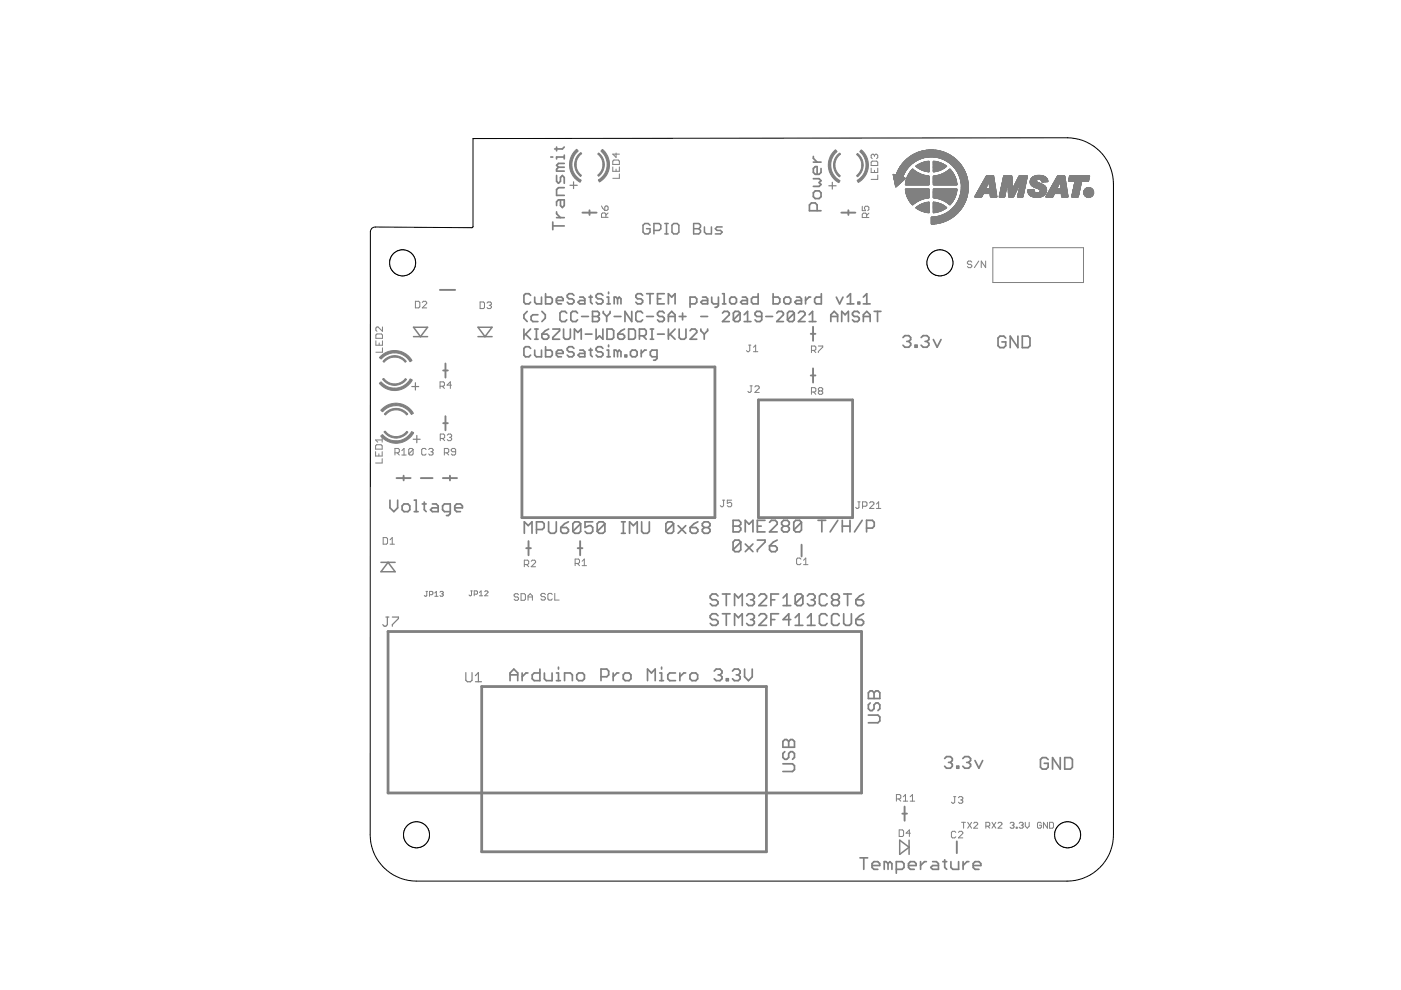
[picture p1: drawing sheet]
<svg xmlns="http://www.w3.org/2000/svg" width="297mm" height="210mm" viewBox="0 0 297 210" stroke-linecap="round" stroke-linejoin="round" font-family="sans-serif">
<g fill="none" stroke="#808080" stroke-width=".36">
<path d="M116.8 33.3h.4M118 31.2v.8M118 37.2v1.2l.4 .5 .4-.5v-.8l.4-.4 .4 .4v1.3M118.4 35.5l-.4 .4v.4h1.6M118.4 35.5h1.2M119.6 33.3h-1.6v.4M119.6 39.8h-1.2l-.4 .4v1.2h1.6M119.6 32.9v.8M119.6 34.6h-1.2l-.4 .5 .4 .4M119.6 31.2l-.4 .4h-1.6M172.4 33.2v.4l.8 .8M172.4 37.9h1.3l.4 .4-.4 .4 .4 .4-.4 .4h-1.3"/>
<path d="M172.4 34.4h1.7M174.1 35.7v.9l-.4 .4h-.9l-.4-.4v-.9l.4-.4h.4v1.7M117.2 47.1v1.6M117.2 47.9h2.4M118 46.1h1.6M118 44.9v.4l.8 .8M118.8 42.4v1.2l.4 .4 .4-.4v-1.2h-1.2l-.4 .4v.8M172.4 40.9l.4-.4h.9l.4 .4v.8l-.4 .4h-.9l-.4-.4zM173.2 44.7v-1.2l-.4-.5h-.8l-.4 .5v1.2h2.5M111.1 69.8v2.1M111.4 70.8l1.1 1.1M111.8 66l-.7 .7v.8l.7 .7"/>
<path d="M112.5 62.6l-.4-.3h-.7l-.3 .3v1.5l.3 .3h.7l.4-.3M112.5 73.9l-.4-.4h-.7l-.3 .4v1.4l.3 .3h.7l.4-.3M112.5 69.8l-1.4 1.4M113.4 63v1.1l.3 .3h1.1v-1.4M113.4 74.2v1.1l.3 .3h1.1v-1.4M113.4 71.9h.7M113.4 69.8h.7M113.7 69.8v2.1M114 66.7h-1l-.4 .4v.7l.4 .4h1M114.9 66l.7 .7v.8l-.7 .7M114.9 70.8h1.1l.3 .4v.4l-.3 .3h-.7l-.4-.3zM115.7 62.3v2.1h1l.4-.3v-.7l-.4-.4h-1"/>
<path d="M115.7 73.5v2.1h1l.4-.3v-.7l-.4-.4h-1M116.3 69.8l-.7 .3-.7 .7M117.2 69.8h1.4v.3l-1.4 1.5v.3h1.4M118 63.7h1.4v-.3l-.4-.4h-.7l-.3 .4v.7l.3 .3h.7M118 74.9h1.4v-.3l-.4-.4h-.7l-.3 .4v.7l.3 .3h.7M119.5 69.8v1.8l.3 .3h.8l.3-.3v-1.8M120.2 66.4l-.4-.4h-.7l-.4 .4v1.4l.4 .4h.7l.4-.4M121.7 62.6l-.4-.3h-.7l-.3 .3v.4l.3 .4h.7l.4 .3v.4l-.4 .3h-.7l-.3-.3M121.7 73.9l-.4-.4h-.7l-.3 .4v.3l.3 .4h.7l.4 .3v.4l-.4 .3h-.7l-.3-.3M121.8 71.9v-2.1l.7 .7 .7-.7v2.1M122.4 66.4l-.3-.4h-.7l-.4 .4v1.4l.4 .4h.7l.3-.4M122.9 63h.7l.4 .4v1h-1.1l-.3-.3 .3-.4h1.1"/>
<path d="M122.9 74.2h.7l.4 .4v1h-1.1l-.3-.3 .3-.4h1.1M123.3 67.1h1.5M124.1 70.8h1.4M124.9 63h.7M124.9 74.2h.7M125.2 73.9v1.4l.4 .3M125.2 62.6v1.5l.4 .3M125.6 66h1.1l.4 .4v.3l-.4 .4 .4 .4v.3l-.4 .4h-1.1zM125.6 67.1h1.1M126.4 69.8v2.1l.7-.7 .7 .7v-2.1M127.8 62.6l-.3-.3h-.8l-.3 .3v.4l.3 .4h.8l.3 .3v.4l-.3 .3h-.8l-.3-.3M127.8 73.9l-.3-.4h-.8l-.3 .4v.3l.3 .4h.8l.3 .3v.4l-.3 .3h-.8l-.3-.3"/>
<path d="M127.9 66v.4l.7 .7M128.6 67.1v1.1M128.7 64.4h.7M128.7 63h.3v1.4M128.7 74.2h.3v1.4M128.7 69.8h1.1l.3 .3v1.5l-.3 .3h-1.1zM128.7 75.6h.7M129 61.9v.4M129 73.2v.3M129.3 66v.4l-.7 .7M130.2 67.1h1.5M130.9 63.4l-.3-.4h-.4v1.4"/>
<path d="M130.9 74.6l-.3-.4h-.4v1.4M130.9 63.4v1M130.9 74.6v1M130.9 63.4l.4-.4 .4 .4v1M130.9 74.6l.4-.4 .4 .4v1M131 70.8h1.1l.3 .4v.4l-.3 .3h-.8l-.3-.3zM132.4 69.8l-.7 .3-.7 .7M132.5 75.3h.4v.3h-.4zM133.3 69.8h1l.4 .3v1.5l-.4 .3h-1zM133.7 74.6l.3-.4h.7l.4 .4v.7l-.4 .3h-.7l-.3-.3zM133.9 66v2.2l-1.4-2.2v2.2M135.6 71.2h1.1l.3-.4v-.7l-.3-.3h-1.1v2.1"/>
<path d="M136 74.2v1.4M136.2 62.6l-.3-.3h-.7l-.4 .3v.4l.4 .4h.7l.3 .3v.4l-.3 .3h-.7l-.4-.3M136.2 66.4l-.3-.4h-.7l-.4 .4v1.4l.4 .4h.7l.3-.4M136.3 71.2l.7 .7M137 74.2h-.3l-.7 .7M137.1 62.3h1.4M137.1 67.1h1.4M137.8 62.3v2.1M137.9 71.9h.7M137.9 69.8h.7M138.2 69.8v2.1M139.3 75.6h-1.1l-.3-.3v-.7l.3-.4h1.1v1.8l-.4 .4h-.3"/>
<path d="M139.4 63.4h.7M139.4 70.8h1.4M140.8 62.3h-1.4v2.1h1.4M140.8 66.4l-.3-.4h-.7l-.4 .4v.3l.4 .4h.7l.3 .4v.3l-.3 .4h-.7l-.4-.4M141.7 64.4v-2.1l.7 .7 .7-.7v2.1M141.7 68.2v-1.5l.7-.7 .7 .7v1.5M141.7 69.8v2.1M141.7 67.1h1.4M142 70.8l1.1 1.1M143.1 69.8l-1.4 1.4M144 67.1h1.4M144 69.8v1.8l.4 .3h.7l.3-.3v-1.8"/>
<path d="M144.7 66.4v1.4M146.3 64.4h1.1l.3-.3v-.7l-.3-.4h-1.1v2.2M146.3 70.1l.3-.3h.8l.3 .3v.4l-1.4 1.4h1.4M148.6 67.1h1.4M148.6 69.8v.3l.7 .7M148.9 63h.8l.3 .4v1h-1.1l-.3-.3 .3-.4h1.1M149.3 70.8v1.1M150 69.8v.3l-.7 .7M150.9 63v1.1l.4 .3h1M152.3 63v1.8l-.3 .4h-.4M153.2 62.3h.3v2.1M153.2 64.4h.7"/>
<path d="M153.2 66.4l.3-.4h.8l.3 .4v.3l-1.4 1.5h1.4M154.7 63.4l.4-.4h.7l.3 .4v.7l-.3 .3h-.7l-.4-.3zM156.9 66.4v1.4l-.4 .4h-.6l-.4-.4M156.9 66.4l-.4-.4h-.6l-.4 .4v1.4M156.9 66.4l-1.4 1.4M157.4 63h.7l.4 .4v1h-1.1l-.4-.3 .4-.4h1.1M157.8 68.2h1.4M157.8 66.7l.7-.7v2.2M160.7 62.3v2.1h-1l-.4-.3v-.7l.4-.4h1M161.5 67.1h-1.1l-.3-.4v-.3l.3-.4h.7l.4 .4v1.4l-.4 .4h-.7l-.3-.4M162.4 67.1h1.4M163.9 62.3v2.1h1.1l.3-.3v-.7l-.3-.4h-1.1"/>
<path d="M164.7 66.4l.3-.4h.7l.4 .4v.3l-1.4 1.5h1.4M166.2 63.4l.4-.4h.7l.3 .4v.7l-.3 .3h-.7l-.4-.3zM168.4 66.4v1.4l-.4 .4h-.7l-.3-.4M168.4 66.4l-.4-.4h-.7l-.3 .4v1.4M168.4 66.4l-1.4 1.4M168.9 63h.7l.3 .4v1h-1l-.4-.3 .4-.4h1M169.3 66.4l.3-.4h.7l.4 .4v.3l-1.4 1.5h1.4M170.8 63v1.4M171.6 68.2h1.4M171.6 66.7l.7-.7v2.2M171.9 63h-.4l-.7 .7M174.1 62.3v2.1h-1l-.4-.3v-.7l.4-.4h1"/>
<path d="M176.1 67.1h1.5M176.1 68.2v-1.5l.8-.7 .7 .7v1.5M177.3 63l.7 1.4 .7-1.4M178.5 68.2v-2.2l.7 .7 .7-.7v2.2M179.6 64.4h1.4M179.6 63l.7-.7v2.1M181.9 64.1h.4v.3h-.4zM182.2 66.4l-.4-.4h-.7l-.4 .4v.3l.4 .4h.7l.4 .4v.3l-.4 .4h-.7l-.4-.4M183 64.4h1.5M183 63l.8-.7v2.1M183 67.1h1.5M183 68.2v-1.5l.8-.7 .7 .7v1.5"/>
<path d="M185.3 66h1.5M186.1 66v2.2M191.5 71.6l.4-.4h.8l.4 .4v.4l-.4 .4M192.3 72.4h.4M192.7 72.4l.4 .4v.4l-.4 .4h-.8l-.4-.4M194 73.2h.4v.4h-.4zM195.3 71.6l.4-.4h.8l.4 .4v.4l-.4 .4M196.1 72.4h.4M196.5 72.4l.4 .4v.4l-.4 .4h-.8l-.4-.4M197.9 72l.8 1.6 .8-1.6M213.2 71.7l-.4-.4h-.8l-.4 .4v1.6l.4 .4h.8l.4-.4v-.8h-.8M215.8 71.3v2.4l-1.6-2.4v2.4"/>
<path d="M216.7 71.3h1.3l.4 .4v1.6l-.4 .4h-1.3zM82.7 106v1.7l.8 .8 .8-.8v-1.7M85.7 106.8h.8l.4 .5v.8l-.4 .4h-.8l-.4-.4v-.8zM87.8 108.5h.8M87.8 106h.4v2.5M89.5 106.8h.9M90 106.4v1.7l.4 .4M91.7 106.8h.8l.4 .5v1.2h-1.2l-.4-.4 .4-.4h1.2M95.5 108.5h-1.3l-.4-.4v-.8l.4-.5h1.3v2.1l-.4 .4h-.4M96.4 107.7h1.6v-.4l-.4-.5h-.8l-.4 .5v.8l.4 .4h.8M111.2 113.1v-2.5l.8 .8 .8-.8v2.5M113.7 112.3h1.3l.4-.5v-.8l-.4-.4h-1.3v2.5"/>
<path d="M116.3 110.6v2.1l.4 .4h.8l.4-.4v-2.1M118.9 111.8h1.2l.4 .5v.4l-.4 .4h-.8l-.4-.4zM120.5 110.6l-.8 .4-.8 .8M123.1 111l-.4-.4h-.8l-.4 .4v1.7M123.1 111v1.7l-.4 .4h-.8l-.4-.4M123.1 111l-1.6 1.7M125.7 110.6h-1.7v1.2l.9-.4h.4l.4 .4v.9l-.4 .4h-.9l-.4-.4M128.2 111l-.4-.4h-.8l-.4 .4v1.7M128.2 111v1.7l-.4 .4h-.8l-.4-.4M128.2 111l-1.6 1.7M131.8 110.6h.8M131.8 113.1h.8"/>
<path d="M132.2 110.6v2.5M133.5 113.1v-2.5l.8 .8 .8-.8v2.5M136 110.6v2.1l.4 .4h.9l.4-.4v-2.1M142.8 111l-.4-.4h-.8l-.4 .4v1.7M142.8 111v1.7l-.4 .4h-.8l-.4-.4M142.8 111l-1.6 1.7M143.8 111.4l1.6 1.7M145.4 111.4l-1.6 1.7M146.3 111.8h1.3l.4 .5v.4l-.4 .4h-.9l-.4-.4zM148 110.6l-.8 .4-.9 .8M149.3 111.8l-.4-.4v-.4l.4-.4h.8l.4 .4v.4l-.4 .4M149.3 111.8l-.4 .5v.4l.4 .4h.8l.4-.4v-.4l-.4-.5"/>
<path d="M149.3 111.8h.8M155.4 110.3h1.3l.4 .4v.4l-.4 .4 .4 .5v.4l-.4 .4h-1.3zM155.4 111.5h1.3M157.1 114.9l-.4-.4h-.9l-.4 .4v1.7M157.1 114.9v1.7l-.4 .4h-.9l-.4-.4M157.1 114.9l-1.7 1.7M158 112.8v-2.5l.8 .8 .8-.8v2.5M158 115.3l1.6 1.7M159.6 115.3l-1.6 1.7M160.6 111.5h.8M160.6 114.5h1.6v.4l-1.6 1.7v.4M162.2 110.3h-1.6v2.5h1.6"/>
<path d="M163.2 110.7l.4-.4h.8l.4 .4v.4l-1.6 1.7h1.6M163.2 115.7h1.2l.4 .5v.4l-.4 .4h-.8l-.4-.4zM164.8 114.5l-.8 .4-.8 .8M166.1 111.5l-.4-.4v-.4l.4-.4h.8l.4 .4v.4l-.4 .4M166.1 111.5l-.4 .5v.4l.4 .4h.8l.4-.4v-.4l-.4-.5M166.1 111.5h.8M169.9 110.7v1.7l-.4 .4h-.8l-.4-.4M169.9 110.7l-.4-.4h-.8l-.4 .4v1.7M169.9 110.7l-1.6 1.7M173.4 110.3h1.7M174.2 110.3v2.5M177.6 110.3l-1.6 2.5"/>
<path d="M178.6 111.5h1.6M178.6 110.3v2.5M180.2 110.3v2.5M182.8 110.3l-1.6 2.5M183.7 112h1.3l.4-.5v-.8l-.4-.4h-1.3v2.5M152.2 126.4l-.4-.5h-.8l-.4 .5v.4l.4 .4h.8l.4 .4v.4l-.4 .4h-.8l-.4-.4M152.2 130.6l-.4-.5h-.8l-.4 .5v.4l.4 .4h.8l.4 .4v.4l-.4 .4h-.8l-.4-.4M153.2 125.9h1.6M153.2 130.1h1.6M154 125.9v2.5M154 130.1v2.5M155.7 128.4v-2.5l.8 .9 .9-.9v2.5"/>
<path d="M155.7 132.6v-2.5l.8 .9 .9-.9v2.5M158.3 126.4l.4-.5h.8l.4 .5v.4l-.4 .4M158.3 130.6l.4-.5h.8l.4 .5v.4l-.4 .4M159.1 127.2h.4M159.1 131.4h.4M159.5 127.2l.4 .4v.4l-.4 .4h-.8l-.4-.4M159.5 131.4l.4 .4v.4l-.4 .4h-.8l-.4-.4M160.9 126.4l.4-.5h.8l.4 .5v.4l-1.6 1.6h1.6M160.9 130.6l.4-.5h.8l.4 .5v.4l-1.6 1.6h1.6M163.4 127.2h.9M163.4 131.4h.9M165.1 125.9h-1.7v2.5"/>
<path d="M165.1 130.1h-1.7v2.5M166 128.4h1.7M166 126.8l.8-.9v2.5M167.7 131.4h-1.7l1.2-1.3v2.5M168.6 132.6h1.6M168.6 131l.8-.9v2.5M170.2 126.4l-.4-.5h-.8l-.4 .5v1.6M170.2 126.4v1.6l-.4 .4h-.8l-.4-.4M170.2 126.4l-1.6 1.6M171.2 126.4l.4-.5h.8l.4 .5v.4l-.4 .4M171.2 132.6h1.6M171.2 131l.8-.9v2.5"/>
<path d="M172 127.2h.4M172.4 127.2l.4 .4v.4l-.4 .4h-.8l-.4-.4M175.4 126.4l-.4-.5h-.8l-.5 .5v1.6l.5 .4h.8l.4-.4M175.4 130.6l-.4-.5h-.8l-.5 .5v1.6l.5 .4h.8l.4-.4M176.7 127.2l-.4-.4v-.4l.4-.5h.8l.4 .5v.4l-.4 .4M176.7 127.2h.8M176.7 127.2l-.4 .4v.4l.4 .4h.8l.4-.4v-.4l-.4-.4M177.9 130.6l-.4-.5h-.8l-.4 .5v1.6l.4 .4h.8l.4-.4M178.9 125.9h1.6M178.9 130.1v2.1l.4 .4h.8l.4-.4v-2.1M179.7 125.9v2.5M181.5 127.2h1.2l.4 .4v.4l-.4 .4h-.8l-.4-.4z"/>
<path d="M181.5 131.4h1.2l.4 .4v.4l-.4 .4h-.8l-.4-.4zM183.1 125.9l-.8 .5-.8 .8M183.1 130.1l-.8 .5-.8 .8M108.1 144.3v-1.6l.8-.8 .9 .8v1.6M108.1 143.1h1.7M110.7 142.7v1.6M111.9 142.7h-.4l-.8 .8M114.5 141.9v2.4h-1.2l-.5-.4v-.8l.5-.4h1.2M115.4 142.7v1.2l.4 .4h1.3v-1.6M118 142.7h.4v1.6M118 144.3h.8M118.4 141.5v.4"/>
<path d="M119.7 144.3v-1.6h1.2l.4 .4v1.2M122.3 143.1l.4-.4h.8l.4 .4v.8l-.4 .4h-.8l-.4-.4zM127.4 143.5h1.3l.4-.4v-.8l-.4-.4h-1.3v2.4M130 142.7v1.6M131.2 142.7h-.4l-.8 .8M132.5 142.7h.9l.4 .4v.8l-.4 .4h-.9l-.4-.4v-.8zM137.3 144.3v-2.4l.8 .8 .8-.8v2.4M139.9 142.7h.4v1.6M139.9 144.3h.8M140.3 141.5v.4M143.2 142.7h-1.2l-.4 .4v.8l.4 .4h1.2M144.1 142.7v1.6"/>
<path d="M145.4 142.7h-.4l-.9 .8M146.3 143.1l.4-.4h.8l.4 .4v.8l-.4 .4h-.8l-.4-.4zM151.4 142.3l.4-.4h.9l.4 .4v.4l-.4 .4M152.3 143.1h.4M152.7 143.1l.4 .4v.4l-.4 .4h-.9l-.4-.4M154 143.9h.4v.4h-.4zM155.3 142.3l.4-.4h.8l.4 .4v.4l-.4 .4M156.1 143.1h.4M156.5 143.1l.4 .4v.4l-.4 .4h-.8l-.4-.4M157.9 141.9v1.6l.8 .8 .8-.8v-1.6M166 157.2l.4-.4h.4l.4 .4 .4-.4h.4l.4 .4v1.2h-2.4zM166.4 159.4l-.4 .4v.8l.4 .4h.4l.4-.4v-.8l.4-.4h.4l.4 .4v.8l-.4 .4"/>
<path d="M167.2 157.2v1.2M184.1 146.9l.4-.4h.4l.4 .4 .4-.4h.4l.4 .4v1.2h-2.4zM184.1 151.6h2l.4 .4v.8l-.4 .4h-2M184.5 149l-.4 .4v.9l.4 .4h.4l.4-.4v-.9l.4-.4h.4l.4 .4v.9l-.4 .4M185.3 146.9v1.2M166 161.9h2l.4 .4v.9l-.4 .4h-2M200.3 160.8l.4-.4h.8l.4 .4v.4l-.4 .4M201.1 161.6h.4M201.5 161.6l.4 .5v.4l-.4 .4h-.8l-.4-.4M202.9 162.5h.4v.4h-.4zM204.1 160.8l.5-.4h.8l.4 .4v.4l-.4 .4M205 161.6h.4"/>
<path d="M205.4 161.6l.4 .5v.4l-.4 .4h-.8l-.5-.4M206.7 161.2l.8 1.7 .8-1.7M222.2 161l-.4-.4h-.8l-.4 .4v1.7l.4 .4h.8l.4-.4v-.9h-.8M224.8 160.6v2.5l-1.6-2.5v2.5M225.7 160.6h1.2l.5 .4v1.7l-.5 .4h-1.2zM182.3 181.9h1.7M183.1 181.9v2.4M184.9 183.5h1.6v-.4l-.4-.4h-.8l-.4 .4v.8l.4 .4h.8M188.3 183.1l-.4-.4h-.4v1.6M188.3 183.1v1.2M188.3 183.1l.4-.4 .4 .4v1.2M190 184.3h1.3l.4-.4v-.8l-.4-.4h-1.3v2.4"/>
<path d="M192.6 183.5h1.6v-.4l-.4-.4h-.8l-.4 .4v.8l.4 .4h.8M195.2 182.7v1.6M196.4 182.7h-.4l-.8 .8M197.7 182.7h.8l.5 .4v1.2h-1.3l-.4-.4 .4-.4h1.3M199.9 182.7h.8M200.3 182.3v1.6l.4 .4M201.6 182.7v1.2l.4 .4h1.2v-1.6M204.2 182.7v1.6M205.4 182.7h-.4l-.8 .8M206.3 183.5h1.7v-.4l-.4-.4h-.9l-.4 .4v.8l.4 .4h.9"/>
</g>
<g fill="#808080" stroke="#808080" stroke-width=".21">
<path d="M197.5 47.5h.3z"/>
<path d="M197.4 47.5h.8z"/>
<path d="M197.4 47.4l.8 .1z"/>
<path d="M197.4 47.4l1.2 .1z"/>
<path d="M197.4 47.4h1.3z"/>
<path d="M197.4 47.3l1.4 .1z"/>
<path d="M197.4 47.3l1.6 .1z"/>
<path d="M197.5 47.3h1.6z"/>
<path d="M197.4 47.3h1.8z"/>
<path d="M197.4 47.2l1.9 .1z"/>
<path d="M197.4 47.2l2 .1z"/>
<path d="M197.4 47.2h2.1z"/>
<path d="M197.4 47.2h2.2z"/>
<path d="M197.4 47.1l2.4 .1z"/>
<path d="M197.4 47.1h2.5z"/>
<path d="M197.4 47.1h2.6z"/>
<path d="M197.4 47l2.7 .1z"/>
<path d="M197.4 47l2.8 .1z"/>
<path d="M197.4 47h2.8z"/>
<path d="M197.4 46.9l2.9 .1z"/>
<path d="M197.4 46.9h3z"/>
<path d="M197.5 46.9h3z"/>
<path d="M197.4 46.8l3.2 .1z"/>
<path d="M197.4 46.8h3.2z"/>
<path d="M197.4 46.8h3.3z"/>
<path d="M197.4 46.7l3.4 .1z"/>
<path d="M197.4 46.7h3.5z"/>
<path d="M197.4 46.7h3.6z"/>
<path d="M197.4 46.6l3.6 .1z"/>
<path d="M197.4 46.6h3.7z"/>
<path d="M197.4 46.5l3.8 .1z"/>
<path d="M197.4 46.5h3.9z"/>
<path d="M197.4 46.4l4 .1z"/>
<path d="M197.4 46.4h4z"/>
<path d="M197.4 46.4h4.1z"/>
<path d="M197.4 46.3l4.1 .1z"/>
<path d="M197.4 46.3l4.2 .1z"/>
<path d="M197.4 46.3h4.2z"/>
<path d="M197.4 46.2l4.2 .1z"/>
<path d="M197.4 46.2l4.3 .1z"/>
<path d="M197.4 46.2h4.3z"/>
<path d="M197.4 46.2h4.4z"/>
<path d="M197.4 46.1l4.4 .1z"/>
<path d="M197.4 46.1h4.5z"/>
<path d="M197.5 46.1h4.4z"/>
<path d="M197.4 46.1h4.6z"/>
<path d="M197.4 46l4.6 .1z"/>
<path d="M197.5 46l4.5 .1z"/>
<path d="M198 46h4.1z"/>
<path d="M198.3 46h3.8z"/>
<path d="M198.5 45.9l3.6 .1z"/>
<path d="M198.6 45.9l3.6 .1z"/>
<path d="M198.8 45.9h3.4z"/>
<path d="M198.8 45.8l3.4 .1z"/>
<path d="M199 45.8l3.3 .1z"/>
<path d="M199 45.8h3.3z"/>
<path d="M199.1 45.8h3.2z"/>
<path d="M199.2 45.8h3.2z"/>
<path d="M199.3 45.7l3.1 .1z"/>
<path d="M199.4 45.7h3z"/>
<path d="M199.5 45.7h3z"/>
<path d="M199.6 45.6l2.9 .1z"/>
<path d="M199.7 45.6l2.8 .1z"/>
<path d="M199.7 45.6h2.9z"/>
<path d="M199.8 45.6h2.8z"/>
<path d="M199.9 45.5l2.7 .1z"/>
<path d="M199.9 45.5l2.8 .1z"/>
<path d="M200 45.5h2.7z"/>
<path d="M200.1 45.5h2.6z"/>
<path d="M200.1 45.4l2.6 .1z"/>
<path d="M200.1 45.4h2.7z"/>
<path d="M200.2 45.4h2.6z"/>
<path d="M200.3 45.3l2.5 .1z"/>
<path d="M200.3 45.3l2.6 .1z"/>
<path d="M200.4 45.3h2.5z"/>
<path d="M200.5 45.3h2.4z"/>
<path d="M200.5 45.2l2.5 .1z"/>
<path d="M200.6 45.2h2.4z"/>
<path d="M200.7 45.1l2.3 .1z"/>
<path d="M200.7 45.1l2.4 .1z"/>
<path d="M200.7 45.1h2.4z"/>
<path d="M196.7 45.1h.3z"/>
<path d="M197.9 45.1h.3z"/>
<path d="M200.8 45.1h2.3z"/>
<path d="M196.5 45l.5 .1z"/>
<path d="M197.9 45l.5 .1z"/>
<path d="M200.9 45l2.2 .1z"/>
<path d="M196.3 45h.7z"/>
<path d="M197.9 45h.6z"/>
<path d="M200.9 45h2.3z"/>
<path d="M196.2 45h.8z"/>
<path d="M197.9 45h.7z"/>
<path d="M197.9 45h.8z"/>
<path d="M201 45h2.2z"/>
<path d="M196 44.9l1 .1z"/>
<path d="M197.9 44.9l1 .1z"/>
<path d="M201 44.9l2.2 .1z"/>
<path d="M195.9 44.9h1.1z"/>
<path d="M197.9 44.9h1.1z"/>
<path d="M201.1 44.9h2.2z"/>
<path d="M195.8 44.9h1.2z"/>
<path d="M197.9 44.9h1.2z"/>
<path d="M195.7 44.8l1.3 .1z"/>
<path d="M197.9 44.8l1.3 .1z"/>
<path d="M201.1 44.8l2.2 .1z"/>
<path d="M195.6 44.8l1.4 .1z"/>
<path d="M195.6 44.8h1.4z"/>
<path d="M197.9 44.8h1.4z"/>
<path d="M201.2 44.8h2.2z"/>
<path d="M195.5 44.8h1.5z"/>
<path d="M197.9 44.8h1.5z"/>
<path d="M195.5 44.7l1.5 .1z"/>
<path d="M197.9 44.7l1.5 .1z"/>
<path d="M201.3 44.7l2.1 .1z"/>
<path d="M195.3 44.7h1.7z"/>
<path d="M197.9 44.7h1.6z"/>
<path d="M201.3 44.7h2.1z"/>
<path d="M197.9 44.7h1.7z"/>
<path d="M201.4 44.7h2.1z"/>
<path d="M195.2 44.6l1.8 .1z"/>
<path d="M197.9 44.6l1.8 .1z"/>
<path d="M201.4 44.6l2.1 .1z"/>
<path d="M195.1 44.6l1.9 .1z"/>
<path d="M195.1 44.6h1.9z"/>
<path d="M197.9 44.6h1.9z"/>
<path d="M201.5 44.6h2z"/>
<path d="M195 44.6h2z"/>
<path d="M197.9 44.6h2z"/>
<path d="M201.5 44.6h2.1z"/>
<path d="M195 44.5l2 .1z"/>
<path d="M197.9 44.5l2 .1z"/>
<path d="M201.5 44.5l2.1 .1z"/>
<path d="M194.9 44.5l2.1 .1z"/>
<path d="M194.9 44.5h2.1z"/>
<path d="M197.9 44.5h2.1z"/>
<path d="M201.6 44.5h2z"/>
<path d="M194.8 44.4l2.2 .1z"/>
<path d="M197.9 44.4l2.1 .1z"/>
<path d="M201.6 44.4l2.1 .1z"/>
<path d="M197.9 44.4l2.2 .1z"/>
<path d="M201.7 44.4l1.9 .1z"/>
<path d="M194.8 44.4h2.2z"/>
<path d="M197.9 44.4h2.3z"/>
<path d="M201.7 44.4h2z"/>
<path d="M194.7 44.4h2.3z"/>
<path d="M197.9 44.4h2.2z"/>
<path d="M194.6 44.4h2.4z"/>
<path d="M194.6 44.3l2.4 .1z"/>
<path d="M197.9 44.3l2.4 .1z"/>
<path d="M201.7 44.3l2 .1z"/>
<path d="M194.6 44.3h2.4z"/>
<path d="M197.9 44.3h2.4z"/>
<path d="M201.8 44.3h1.9z"/>
<path d="M194.5 44.3h2.5z"/>
<path d="M201.8 44.3h2z"/>
<path d="M197.9 44.3h2.5z"/>
<path d="M194.5 44.2l2.5 .1z"/>
<path d="M197.9 44.2l2.5 .1z"/>
<path d="M201.9 44.2l1.9 .1z"/>
<path d="M194.4 44.2l2.6 .1z"/>
<path d="M194.4 44.2h2.6z"/>
<path d="M197.9 44.2h2.6z"/>
<path d="M201.9 44.2h1.9z"/>
<path d="M194.3 44.2h2.7z"/>
<path d="M202 44.2h1.9z"/>
<path d="M194.3 44.1l2.7 .1z"/>
<path d="M197.9 44.1l2.7 .1z"/>
<path d="M202 44.1l1.9 .1z"/>
<path d="M194.2 44.1l2.8 .1z"/>
<path d="M194.2 44.1h2.8z"/>
<path d="M197.9 44.1h2.7z"/>
<path d="M202 44.1h1.9z"/>
<path d="M197.9 44.1h2.8z"/>
<path d="M194.2 44l2.8 .1z"/>
<path d="M197.9 44l2.8 .1z"/>
<path d="M202.1 44l1.9 .1z"/>
<path d="M194.2 44h2.8z"/>
<path d="M197.9 44h2.8z"/>
<path d="M202.1 44h1.8z"/>
<path d="M202.1 44h1.9z"/>
<path d="M194.3 43.9l2.7 .1z"/>
<path d="M197.9 43.9l2.7 .1z"/>
<path d="M202.1 43.9l1.9 .1z"/>
<path d="M202.2 43.9l1.8 .1z"/>
<path d="M194.4 43.9h2.6z"/>
<path d="M197.9 43.9h2.7z"/>
<path d="M202.2 43.9h1.9z"/>
<path d="M197.9 43.9h2.6z"/>
<path d="M202.2 43.9h1.8z"/>
<path d="M194.4 43.8l2.6 .1z"/>
<path d="M197.9 43.8l2.6 .1z"/>
<path d="M202.3 43.8l1.7 .1z"/>
<path d="M194.5 43.8l2.5 .1z"/>
<path d="M197.9 43.8l2.5 .1z"/>
<path d="M202.3 43.8l1.8 .1z"/>
<path d="M194.5 43.8h2.5z"/>
<path d="M197.9 43.8h2.5z"/>
<path d="M202.3 43.8h1.8z"/>
<path d="M194.5 43.7l2.5 .1z"/>
<path d="M197.9 43.7l2.5 .1z"/>
<path d="M202.3 43.7l1.9 .1z"/>
<path d="M194.6 43.7l2.4 .1z"/>
<path d="M197.9 43.7l2.4 .1z"/>
<path d="M194.6 43.7h2.4z"/>
<path d="M197.9 43.7h2.4z"/>
<path d="M202.4 43.7h1.8z"/>
<path d="M194.7 43.6l2.3 .1z"/>
<path d="M197.9 43.6l2.3 .1z"/>
<path d="M202.4 43.6l1.8 .1z"/>
<path d="M194.7 43.6h2.3z"/>
<path d="M197.9 43.6h2.3z"/>
<path d="M202.4 43.6h1.8z"/>
<path d="M194.8 43.6h2.2z"/>
<path d="M202.5 43.6h1.7z"/>
<path d="M197.9 43.6h2.2z"/>
<path d="M194.8 43.5l2.2 .1z"/>
<path d="M197.9 43.5l2.2 .1z"/>
<path d="M202.5 43.5l1.8 .1z"/>
<path d="M194.9 43.5l2.1 .1z"/>
<path d="M197.9 43.5l2.1 .1z"/>
<path d="M194.9 43.5h2.1z"/>
<path d="M197.9 43.5h2.1z"/>
<path d="M202.5 43.5h1.8z"/>
<path d="M195 43.4l2 .1z"/>
<path d="M197.9 43.4l2 .1z"/>
<path d="M202.6 43.4l1.7 .1z"/>
<path d="M195.1 43.4l1.9 .1z"/>
<path d="M195.1 43.4h1.9z"/>
<path d="M197.9 43.4h1.9z"/>
<path d="M202.6 43.4h1.7z"/>
<path d="M193.4 43.4h.2z"/>
<path d="M195.2 43.4h1.8z"/>
<path d="M197.9 43.4h1.8z"/>
<path d="M201.3 43.4h.2z"/>
<path d="M193.4 43.3l.2 .1z"/>
<path d="M195.2 43.3l1.8 .1z"/>
<path d="M197.9 43.3l1.8 .1z"/>
<path d="M201.3 43.3l.2 .1z"/>
<path d="M202.6 43.3l1.7 .1z"/>
<path d="M193.4 43.3h.2z"/>
<path d="M195.3 43.3h1.7z"/>
<path d="M197.9 43.3h1.7z"/>
<path d="M201.3 43.3h.2z"/>
<path d="M202.6 43.3h1.8z"/>
<path d="M193.3 43.3h.4z"/>
<path d="M201.2 43.3h.3z"/>
<path d="M202.7 43.3h1.7z"/>
<path d="M195.4 43.3h1.6z"/>
<path d="M197.9 43.3h1.6z"/>
<path d="M193.3 43.2l.4 .1z"/>
<path d="M195.4 43.2l1.6 .1z"/>
<path d="M197.9 43.2l1.6 .1z"/>
<path d="M201.2 43.2l.4 .1z"/>
<path d="M202.7 43.2l1.7 .1z"/>
<path d="M195.5 43.2l1.5 .1z"/>
<path d="M197.9 43.2l1.5 .1z"/>
<path d="M202.7 43.2l1.8 .1z"/>
<path d="M193.3 43.2h.5z"/>
<path d="M195.6 43.2h1.4z"/>
<path d="M197.9 43.2h1.5z"/>
<path d="M201.1 43.2h.5z"/>
<path d="M202.8 43.2h1.6z"/>
<path d="M193.2 43.2h.6z"/>
<path d="M197.9 43.2h1.4z"/>
<path d="M193.2 43.1l.7 .1z"/>
<path d="M195.7 43.1l1.3 .1z"/>
<path d="M197.9 43.1l1.3 .1z"/>
<path d="M201 43.1l.7 .1z"/>
<path d="M202.8 43.1l1.7 .1z"/>
<path d="M193.2 43.1h.7z"/>
<path d="M195.9 43.1h1.1z"/>
<path d="M197.9 43.1h1.2z"/>
<path d="M201 43.1h.7z"/>
<path d="M202.8 43.1h1.7z"/>
<path d="M193.1 43.1h.9z"/>
<path d="M193.1 43l.9 .1z"/>
<path d="M195.9 43l1.1 .1z"/>
<path d="M197.9 43l1.1 .1z"/>
<path d="M200.9 43l.8 .1z"/>
<path d="M202.8 43l1.7 .1z"/>
<path d="M196 43l1 .1z"/>
<path d="M197.9 43l1 .1z"/>
<path d="M200.9 43l.9 .1z"/>
<path d="M193.1 43h1z"/>
<path d="M196.2 43h.8z"/>
<path d="M197.9 43h.9z"/>
<path d="M200.9 43h.9z"/>
<path d="M202.9 43h1.6z"/>
<path d="M197.9 43h.8z"/>
<path d="M200.8 43h1z"/>
<path d="M202.9 43h1.7z"/>
<path d="M193.1 42.9l1 .1z"/>
<path d="M196.3 42.9l.7 .1z"/>
<path d="M197.9 42.9l.6 .1z"/>
<path d="M200.8 42.9l1 .1z"/>
<path d="M202.9 42.9l1.7 .1z"/>
<path d="M193 42.9h1.2z"/>
<path d="M196.5 42.9h.5z"/>
<path d="M197.9 42.9h.6z"/>
<path d="M200.7 42.9h1.1z"/>
<path d="M202.9 42.9h1.7z"/>
<path d="M197.9 42.9h.5z"/>
<path d="M193 42.9h1.3z"/>
<path d="M196.8 42.9h.2z"/>
<path d="M197.9 42.9h.2z"/>
<path d="M200.6 42.9h1.3z"/>
<path d="M193 42.8l1.3 .1z"/>
<path d="M196.8 42.8l.2 .1z"/>
<path d="M197.9 42.8l.2 .1z"/>
<path d="M200.6 42.8l1.3 .1z"/>
<path d="M202.9 42.8l1.7 .1z"/>
<path d="M203 42.8l1.6 .1z"/>
<path d="M192.9 42.8h1.5z"/>
<path d="M200.6 42.8h1.3z"/>
<path d="M203 42.8h1.6z"/>
<path d="M200.5 42.8h1.5z"/>
<path d="M192.9 42.7l1.6 .1z"/>
<path d="M200.5 42.7l1.5 .1z"/>
<path d="M203 42.7l1.7 .1z"/>
<path d="M200.4 42.7l1.6 .1z"/>
<path d="M192.9 42.7h1.6z"/>
<path d="M200.4 42.7h1.6z"/>
<path d="M203.1 42.7h1.6z"/>
<path d="M192.9 42.7h1.7z"/>
<path d="M200.3 42.7h1.7z"/>
<path d="M192.9 42.6l1.7 .1z"/>
<path d="M200.3 42.6l1.7 .1z"/>
<path d="M203.1 42.6l1.6 .1z"/>
<path d="M192.8 42.6l1.8 .1z"/>
<path d="M192.8 42.6h1.9z"/>
<path d="M200.2 42.6h1.9z"/>
<path d="M203.1 42.6h1.6z"/>
<path d="M192.8 42.6h2z"/>
<path d="M192.7 42.5l2.1 .1z"/>
<path d="M200.1 42.5l2 .1z"/>
<path d="M203.1 42.5l1.6 .1z"/>
<path d="M192.8 42.5l2.1 .1z"/>
<path d="M200 42.5l2.1 .1z"/>
<path d="M203.2 42.5l1.6 .1z"/>
<path d="M192.8 42.5h2.1z"/>
<path d="M200 42.5h2.1z"/>
<path d="M203.2 42.5h1.6z"/>
<path d="M192.7 42.5h2.3z"/>
<path d="M199.9 42.5h2.2z"/>
<path d="M192.7 42.4l2.3 .1z"/>
<path d="M199.9 42.4l2.3 .1z"/>
<path d="M203.2 42.4l1.6 .1z"/>
<path d="M192.7 42.4l2.4 .1z"/>
<path d="M199.8 42.4l2.4 .1z"/>
<path d="M192.7 42.4h2.4z"/>
<path d="M199.7 42.4h2.5z"/>
<path d="M203.2 42.4h1.6z"/>
<path d="M192.7 42.4h2.5z"/>
<path d="M192.7 42.3l2.6 .1z"/>
<path d="M199.6 42.3l2.6 .1z"/>
<path d="M203.2 42.3l1.6 .1z"/>
<path d="M203.2 42.3l1.7 .1z"/>
<path d="M192.6 42.3h2.8z"/>
<path d="M199.5 42.3h2.7z"/>
<path d="M203.2 42.3h1.7z"/>
<path d="M192.6 42.3h2.9z"/>
<path d="M199.4 42.3h2.9z"/>
<path d="M203.3 42.3h1.5z"/>
<path d="M192.6 42.2l3 .1z"/>
<path d="M199.3 42.2l3 .1z"/>
<path d="M203.2 42.2l1.7 .1z"/>
<path d="M192.6 42.2h3z"/>
<path d="M199.3 42.2h3z"/>
<path d="M203.3 42.2h1.6z"/>
<path d="M192.6 42.2h3.1z"/>
<path d="M199.2 42.2h3.1z"/>
<path d="M192.5 42.1l3.3 .1z"/>
<path d="M199.1 42.1l3.2 .1z"/>
<path d="M203.3 42.1l1.6 .1z"/>
<path d="M192.6 42.1l3.3 .1z"/>
<path d="M198.9 42.1l3.4 .1z"/>
<path d="M192.5 42.1h3.5z"/>
<path d="M198.9 42.1h3.4z"/>
<path d="M203.3 42.1h1.6z"/>
<path d="M192.5 42.1h3.7z"/>
<path d="M198.8 42.1h3.6z"/>
<path d="M192.5 42l3.8 .1z"/>
<path d="M198.6 42l3.8 .1z"/>
<path d="M203.3 42l1.6 .1z"/>
<path d="M192.5 42l3.9 .1z"/>
<path d="M198.5 42l3.9 .1z"/>
<path d="M192.5 42h3.9z"/>
<path d="M198.4 42h4z"/>
<path d="M203.4 42h1.5z"/>
<path d="M192.4 42h4.4z"/>
<path d="M198.1 42h4.3z"/>
<path d="M203.4 42h1.6z"/>
<path d="M192.4 41.9l4.4 .1z"/>
<path d="M198 41.9l4.4 .1z"/>
<path d="M203.4 41.9l1.5 .1z"/>
<path d="M192.4 41.9l4.6 .1z"/>
<path d="M197.9 41.9l4.5 .1z"/>
<path d="M203.4 41.9l1.6 .1z"/>
<path d="M192.4 41.9h4.6z"/>
<path d="M197.9 41.9h4.5z"/>
<path d="M203.4 41.9h1.6z"/>
<path d="M197.9 41.9h4.6z"/>
<path d="M192.4 41.8l4.6 .1z"/>
<path d="M197.9 41.8l4.5 .1z"/>
<path d="M203.4 41.8l1.6 .1z"/>
<path d="M230.7 41.8l.2 .1z"/>
<path d="M197.9 41.8l4.6 .1z"/>
<path d="M230.6 41.8l.5 .1z"/>
<path d="M192.4 41.8h4.6z"/>
<path d="M197.9 41.8h4.5z"/>
<path d="M203.5 41.8h1.5z"/>
<path d="M219.4 41.8h1z"/>
<path d="M230.4 41.8h.8z"/>
<path d="M192.3 41.8h4.7z"/>
<path d="M197.9 41.8h4.6z"/>
<path d="M192.3 41.7l4.7 .1z"/>
<path d="M197.9 41.7l4.6 .1z"/>
<path d="M203.5 41.7l1.5 .1z"/>
<path d="M206.7 41.7l1.4 .1z"/>
<path d="M210 41.7l1.4 .1z"/>
<path d="M211.9 41.7l1.1 .1z"/>
<path d="M213.8 41.7l1.1 .1z"/>
<path d="M215.7 41.7l1.2 .1z"/>
<path d="M219.1 41.7l1.6 .1z"/>
<path d="M221.7 41.7l1.5 .1z"/>
<path d="M225.1 41.7l1.3 .1z"/>
<path d="M227.2 41.7l1.4 .1z"/>
<path d="M230.4 41.7l.9 .1z"/>
<path d="M210 41.7l1.3 .1z"/>
<path d="M211.8 41.7l1.2 .1z"/>
<path d="M219 41.7l1.7 .1z"/>
<path d="M221.7 41.7l1.6 .1z"/>
<path d="M225.1 41.7l1.4 .1z"/>
<path d="M192.3 41.7h4.7z"/>
<path d="M197.9 41.7h4.6z"/>
<path d="M203.5 41.7h1.5z"/>
<path d="M206.7 41.7h1.5z"/>
<path d="M210 41.7h1.4z"/>
<path d="M211.9 41.7h1.1z"/>
<path d="M213.8 41.7h1.1z"/>
<path d="M215.7 41.7h1.2z"/>
<path d="M218.9 41.7h1.9z"/>
<path d="M221.7 41.7h1.6z"/>
<path d="M225.1 41.7h1.3z"/>
<path d="M227.2 41.7h1.4z"/>
<path d="M230.3 41.7h1z"/>
<path d="M210 41.7h1.3z"/>
<path d="M218.8 41.7h2.1z"/>
<path d="M221.8 41.7h1.4z"/>
<path d="M225.1 41.7h1.4z"/>
<path d="M230.2 41.7h1.2z"/>
<path d="M192.3 41.6l4.7 .1z"/>
<path d="M197.9 41.6l4.6 .1z"/>
<path d="M203.5 41.6l1.5 .1z"/>
<path d="M206.7 41.6l1.5 .1z"/>
<path d="M210 41.6l1.4 .1z"/>
<path d="M211.9 41.6l1.1 .1z"/>
<path d="M213.8 41.6l1.2 .1z"/>
<path d="M215.7 41.6l1.2 .1z"/>
<path d="M218.7 41.6l2.2 .1z"/>
<path d="M221.8 41.6l1.4 .1z"/>
<path d="M225.1 41.6l1.3 .1z"/>
<path d="M227.2 41.6l1.4 .1z"/>
<path d="M230.2 41.6l1.2 .1z"/>
<path d="M197.9 41.6l4.7 .1z"/>
<path d="M211.9 41.6l1.2 .1z"/>
<path d="M213.8 41.6l1.1 .1z"/>
<path d="M215.8 41.6l1.1 .1z"/>
<path d="M218.7 41.6l2.3 .1z"/>
<path d="M221.8 41.6l1.5 .1z"/>
<path d="M230.2 41.6l1.3 .1z"/>
<path d="M192.3 41.6h4.7z"/>
<path d="M197.9 41.6h4.7z"/>
<path d="M203.5 41.6h1.6z"/>
<path d="M206.7 41.6h1.5z"/>
<path d="M210 41.6h1.3z"/>
<path d="M211.9 41.6h1.2z"/>
<path d="M213.8 41.6h1.2z"/>
<path d="M215.8 41.6h1.1z"/>
<path d="M218.6 41.6h2.5z"/>
<path d="M221.8 41.6h1.5z"/>
<path d="M225.1 41.6h1.3z"/>
<path d="M227.2 41.6h1.5z"/>
<path d="M230.1 41.6h1.4z"/>
<path d="M227.2 41.6h1.4z"/>
<path d="M230.1 41.6h.6z"/>
<path d="M230.9 41.6h.6z"/>
<path d="M203.6 41.6h1.4z"/>
<path d="M218.5 41.6h2.6z"/>
<path d="M230.9 41.6h.7z"/>
<path d="M192.3 41.5l4.7 .1z"/>
<path d="M197.9 41.5l4.7 .1z"/>
<path d="M203.6 41.5l1.4 .1z"/>
<path d="M206.8 41.5l1.5 .1z"/>
<path d="M210 41.5l1.3 .1z"/>
<path d="M211.9 41.5l1.2 .1z"/>
<path d="M213.8 41.5l1.2 .1z"/>
<path d="M215.8 41.5l1.1 .1z"/>
<path d="M218.5 41.5l2.7 .1z"/>
<path d="M221.8 41.5l1.5 .1z"/>
<path d="M225.1 41.5l1.3 .1z"/>
<path d="M227.2 41.5l1.4 .1z"/>
<path d="M230 41.5l.5 .1z"/>
<path d="M231.1 41.5l.5 .1z"/>
<path d="M192.3 41.5h4.7z"/>
<path d="M197.9 41.5h4.7z"/>
<path d="M203.5 41.5h1.6z"/>
<path d="M206.8 41.5h1.5z"/>
<path d="M210 41.5h1.3z"/>
<path d="M211.9 41.5h1.2z"/>
<path d="M213.8 41.5h1.2z"/>
<path d="M215.8 41.5h1.1z"/>
<path d="M218.5 41.5h2.7z"/>
<path d="M221.8 41.5h1.5z"/>
<path d="M225.1 41.5h1.3z"/>
<path d="M227.2 41.5h1.4z"/>
<path d="M230 41.5h.5z"/>
<path d="M231.1 41.5h.5z"/>
<path d="M203.6 41.5h1.5z"/>
<path d="M218.4 41.5h2.8z"/>
<path d="M221.9 41.5h1.5z"/>
<path d="M231.2 41.5h.4z"/>
<path d="M192.3 41.4l4.7 .1z"/>
<path d="M197.9 41.4l4.7 .1z"/>
<path d="M203.6 41.4l1.5 .1z"/>
<path d="M206.8 41.4l1.5 .1z"/>
<path d="M210 41.4l1.3 .1z"/>
<path d="M211.9 41.4l1.2 .1z"/>
<path d="M213.8 41.4l1.2 .1z"/>
<path d="M215.8 41.4l1.2 .1z"/>
<path d="M218.4 41.4l2.9 .1z"/>
<path d="M221.9 41.4l1.5 .1z"/>
<path d="M225 41.4l1.4 .1z"/>
<path d="M227.3 41.4l1.4 .1z"/>
<path d="M230 41.4l.4 .1z"/>
<path d="M231.2 41.4l.4 .1z"/>
<path d="M192.2 41.4l4.8 .1z"/>
<path d="M213.8 41.4l1.3 .1z"/>
<path d="M225.1 41.4l1.3 .1z"/>
<path d="M231.2 41.4l.5 .1z"/>
<path d="M192.2 41.4h4.8z"/>
<path d="M197.9 41.4h4.7z"/>
<path d="M203.6 41.4h1.5z"/>
<path d="M206.8 41.4h1.5z"/>
<path d="M210 41.4h1.3z"/>
<path d="M211.9 41.4h1.2z"/>
<path d="M213.8 41.4h1.2z"/>
<path d="M215.8 41.4h1.2z"/>
<path d="M218.3 41.4h3z"/>
<path d="M221.9 41.4h1.5z"/>
<path d="M225.1 41.4h1.3z"/>
<path d="M227.3 41.4h1.4z"/>
<path d="M230 41.4h.3z"/>
<path d="M230.4 41.4h.3z"/>
<path d="M231.2 41.4h.5z"/>
<path d="M213.8 41.4h1.3z"/>
<path d="M218.3 41.4h3.1z"/>
<path d="M225 41.4h1.4z"/>
<path d="M231.1 41.4h.6z"/>
<path d="M192.2 41.3l4.8 .1z"/>
<path d="M197.9 41.3l4.7 .1z"/>
<path d="M203.6 41.3l1.5 .1z"/>
<path d="M206.9 41.3l1.4 .1z"/>
<path d="M210 41.3l1.3 .1z"/>
<path d="M211.9 41.3l1.2 .1z"/>
<path d="M213.8 41.3l1.3 .1z"/>
<path d="M215.8 41.3l1.2 .1z"/>
<path d="M218.3 41.3l3.1 .1z"/>
<path d="M221.9 41.3l1.5 .1z"/>
<path d="M225 41.3l1.4 .1z"/>
<path d="M227.3 41.3l1.4 .1z"/>
<path d="M229.9 41.3l.4 .1z"/>
<path d="M230.5 41.3l.2 .1z"/>
<path d="M231.1 41.3l.6 .1z"/>
<path d="M222 41.3l1.4 .1z"/>
<path d="M230.4 41.3l.3 .1z"/>
<path d="M192.2 41.3h4.8z"/>
<path d="M197.9 41.3h4.8z"/>
<path d="M203.6 41.3h1.5z"/>
<path d="M206.9 41.3h1.4z"/>
<path d="M209.9 41.3h1.4z"/>
<path d="M211.9 41.3h1.2z"/>
<path d="M213.8 41.3h1.3z"/>
<path d="M215.8 41.3h1.2z"/>
<path d="M218.2 41.3h3.3z"/>
<path d="M222 41.3h1.4z"/>
<path d="M225 41.3h1.4z"/>
<path d="M227.3 41.3h1.4z"/>
<path d="M229.9 41.3h.4z"/>
<path d="M230.4 41.3h.3z"/>
<path d="M231.1 41.3h.7z"/>
<path d="M206.9 41.3h1.5z"/>
<path d="M212 41.3h1.1z"/>
<path d="M225.1 41.3h1.3z"/>
<path d="M229.9 41.3h.3z"/>
<path d="M230.5 41.3h.2z"/>
<path d="M231.1 41.3h.3z"/>
<path d="M231.4 41.3h.4z"/>
<path d="M192.2 41.2l4.8 .1z"/>
<path d="M197.9 41.2l4.8 .1z"/>
<path d="M203.6 41.2l1.5 .1z"/>
<path d="M206.9 41.2l1.5 .1z"/>
<path d="M209.9 41.2l1.4 .1z"/>
<path d="M212 41.2l1.1 .1z"/>
<path d="M213.8 41.2l1.3 .1z"/>
<path d="M215.8 41.2l1.2 .1z"/>
<path d="M218.2 41.2l3.3 .1z"/>
<path d="M222 41.2l1.5 .1z"/>
<path d="M225 41.2l1.4 .1z"/>
<path d="M227.3 41.2l1.4 .1z"/>
<path d="M229.8 41.2l.4 .1z"/>
<path d="M230.4 41.2l.3 .1z"/>
<path d="M231.1 41.2l.3 .1z"/>
<path d="M231.4 41.2l.4 .1z"/>
<path d="M218.2 41.2l3.4 .1z"/>
<path d="M229.9 41.2l.3 .1z"/>
<path d="M230.5 41.2l.2 .1z"/>
<path d="M231.5 41.2l.3 .1z"/>
<path d="M192.2 41.2h4.8z"/>
<path d="M197.9 41.2h4.8z"/>
<path d="M203.6 41.2h1.5z"/>
<path d="M206.9 41.2h1.5z"/>
<path d="M209.9 41.2h1.4z"/>
<path d="M212 41.2h1.1z"/>
<path d="M213.8 41.2h1.4z"/>
<path d="M215.8 41.2h1.2z"/>
<path d="M218.2 41.2h3.4z"/>
<path d="M222 41.2h1.5z"/>
<path d="M225 41.2h1.4z"/>
<path d="M227.3 41.2h1.4z"/>
<path d="M229.8 41.2h.4z"/>
<path d="M230.4 41.2h.3z"/>
<path d="M231 41.2h.3z"/>
<path d="M231.5 41.2h.3z"/>
<path d="M218.1 41.2h3.4z"/>
<path d="M227.3 41.2h1.5z"/>
<path d="M229.8 41.2h.3z"/>
<path d="M192.2 41.1l4.8 .1z"/>
<path d="M197.9 41.1l4.8 .1z"/>
<path d="M203.7 41.1l1.4 .1z"/>
<path d="M207 41.1l1.4 .1z"/>
<path d="M210 41.1l1.3 .1z"/>
<path d="M212 41.1l1.1 .1z"/>
<path d="M213.8 41.1l1.4 .1z"/>
<path d="M215.9 41.1l1.1 .1z"/>
<path d="M218.1 41.1l3.5 .1z"/>
<path d="M222.1 41.1l1.4 .1z"/>
<path d="M225 41.1l1.4 .1z"/>
<path d="M227.3 41.1l1.5 .1z"/>
<path d="M229.8 41.1l.3 .1z"/>
<path d="M230.4 41.1l.3 .1z"/>
<path d="M231 41.1l.3 .1z"/>
<path d="M231.5 41.1l.3 .1z"/>
<path d="M192.1 41.1l4.9 .1z"/>
<path d="M192.2 41.1h4.8z"/>
<path d="M197.9 41.1h4.8z"/>
<path d="M203.6 41.1h1.6z"/>
<path d="M207 41.1h1.4z"/>
<path d="M210 41.1h1.3z"/>
<path d="M212 41.1h1.1z"/>
<path d="M213.8 41.1h1.4z"/>
<path d="M215.9 41.1h1.1z"/>
<path d="M218.1 41.1h3.5z"/>
<path d="M222.1 41.1h1.4z"/>
<path d="M225 41.1h1.4z"/>
<path d="M227.4 41.1h1.3z"/>
<path d="M229.8 41.1h.3z"/>
<path d="M230.4 41.1h.3z"/>
<path d="M231 41.1h.3z"/>
<path d="M231.5 41.1h.4z"/>
<path d="M192.1 41.1h4.9z"/>
<path d="M222.1 41.1h1.5z"/>
<path d="M227.3 41.1h1.5z"/>
<path d="M230.9 41.1h.3z"/>
<path d="M231.5 41.1h.3z"/>
<path d="M192.1 41l4.9 .1z"/>
<path d="M197.9 41l4.8 .1z"/>
<path d="M203.7 41l1.4 .1z"/>
<path d="M207 41l1.5 .1z"/>
<path d="M210 41l1.3 .1z"/>
<path d="M212 41l1.2 .1z"/>
<path d="M213.8 41l1.4 .1z"/>
<path d="M215.9 41l1.1 .1z"/>
<path d="M218.1 41l3.5 .1z"/>
<path d="M222.1 41l1.5 .1z"/>
<path d="M225 41l1.3 .1z"/>
<path d="M227.4 41l1.4 .1z"/>
<path d="M229.8 41l.3 .1z"/>
<path d="M230.5 41l.2 .1z"/>
<path d="M230.9 41l.3 .1z"/>
<path d="M231.6 41l.2 .1z"/>
<path d="M197.9 41l4.9 .1z"/>
<path d="M203.7 41l1.5 .1z"/>
<path d="M207.1 41l1.4 .1z"/>
<path d="M209.9 41l1.4 .1z"/>
<path d="M218.1 41l3.6 .1z"/>
<path d="M230.4 41l.3 .1z"/>
<path d="M231.5 41l.3 .1z"/>
<path d="M192.1 41h4.9z"/>
<path d="M197.9 41h4.9z"/>
<path d="M203.7 41h1.5z"/>
<path d="M207 41h4.3z"/>
<path d="M212 41h1.1z"/>
<path d="M213.8 41h1.4z"/>
<path d="M215.9 41h1.2z"/>
<path d="M218.1 41h3.6z"/>
<path d="M222.1 41h4.2z"/>
<path d="M227.4 41h1.4z"/>
<path d="M229.8 41h.3z"/>
<path d="M230.4 41h.3z"/>
<path d="M230.9 41h.3z"/>
<path d="M231.5 41h.4z"/>
<path d="M207.1 41h4.1z"/>
<path d="M218 41h3.7z"/>
<path d="M230.8 41h.4z"/>
<path d="M192.1 40.9l4.9 .1z"/>
<path d="M197.9 40.9l4.9 .1z"/>
<path d="M203.7 40.9l1.5 .1z"/>
<path d="M207.1 40.9l4.1 .1z"/>
<path d="M212 40.9l1.1 .1z"/>
<path d="M213.8 40.9l1.4 .1z"/>
<path d="M215.9 40.9l1.2 .1z"/>
<path d="M218 40.9l3.7 .1z"/>
<path d="M222.2 40.9l4.1 .1z"/>
<path d="M227.4 40.9l1.4 .1z"/>
<path d="M229.8 40.9l.3 .1z"/>
<path d="M230.4 40.9l.3 .1z"/>
<path d="M230.8 40.9l.4 .1z"/>
<path d="M231.6 40.9l.3 .1z"/>
<path d="M213.8 40.9l1.5 .1z"/>
<path d="M230.4 40.9l.7 .1z"/>
<path d="M192.1 40.9h4.9z"/>
<path d="M197.9 40.9h4.9z"/>
<path d="M203.7 40.9h1.5z"/>
<path d="M207.1 40.9h4.1z"/>
<path d="M212 40.9h1.2z"/>
<path d="M213.8 40.9h1.5z"/>
<path d="M215.9 40.9h1.2z"/>
<path d="M218 40.9h1.7z"/>
<path d="M220.1 40.9h1.7z"/>
<path d="M222.2 40.9h4.1z"/>
<path d="M227.4 40.9h1.4z"/>
<path d="M229.8 40.9h.3z"/>
<path d="M230.4 40.9h.7z"/>
<path d="M231.6 40.9h.3z"/>
<path d="M218 40.9h1.5z"/>
<path d="M220.3 40.9h1.5z"/>
<path d="M230.4 40.9h.8z"/>
<path d="M192 40.8l5 .1z"/>
<path d="M197.9 40.8l4.9 .1z"/>
<path d="M203.7 40.8l1.5 .1z"/>
<path d="M207.2 40.8l4 .1z"/>
<path d="M212 40.8l1.2 .1z"/>
<path d="M213.8 40.8l1.5 .1z"/>
<path d="M215.9 40.8l1.2 .1z"/>
<path d="M218 40.8l1.5 .1z"/>
<path d="M220.3 40.8l1.5 .1z"/>
<path d="M222.2 40.8l4.1 .1z"/>
<path d="M227.4 40.8l1.4 .1z"/>
<path d="M229.8 40.8l.3 .1z"/>
<path d="M230.4 40.8l.8 .1z"/>
<path d="M231.6 40.8l.3 .1z"/>
<path d="M192 40.8h5z"/>
<path d="M197.9 40.8h4.9z"/>
<path d="M203.7 40.8h1.5z"/>
<path d="M207.2 40.8h4z"/>
<path d="M212 40.8h1.2z"/>
<path d="M213.8 40.8h1.5z"/>
<path d="M215.9 40.8h1.2z"/>
<path d="M218 40.8h1.5z"/>
<path d="M220.3 40.8h1.5z"/>
<path d="M222.2 40.8h4.1z"/>
<path d="M227.4 40.8h1.4z"/>
<path d="M229.8 40.8h.3z"/>
<path d="M230.4 40.8h.9z"/>
<path d="M231.6 40.8h.3z"/>
<path d="M216 40.8h1.1z"/>
<path d="M220.4 40.8h1.4z"/>
<path d="M222.3 40.8h4z"/>
<path d="M192 40.7l5 .1z"/>
<path d="M197.9 40.7l4.9 .1z"/>
<path d="M203.7 40.7l1.5 .1z"/>
<path d="M207.2 40.7l4 .1z"/>
<path d="M212.1 40.7l1.1 .1z"/>
<path d="M213.8 40.7l1.5 .1z"/>
<path d="M215.9 40.7l1.2 .1z"/>
<path d="M218 40.7l1.4 .1z"/>
<path d="M220.4 40.7l1.4 .1z"/>
<path d="M222.3 40.7l4 .1z"/>
<path d="M227.4 40.7l1.4 .1z"/>
<path d="M229.8 40.7l.3 .1z"/>
<path d="M230.4 40.7l1 .1z"/>
<path d="M231.6 40.7l.3 .1z"/>
<path d="M213.8 40.7l1.6 .1z"/>
<path d="M216 40.7l1.1 .1z"/>
<path d="M230.4 40.7l.3 .1z"/>
<path d="M231 40.7l.3 .1z"/>
<path d="M192 40.7h5z"/>
<path d="M197.9 40.7h4.9z"/>
<path d="M203.7 40.7h1.5z"/>
<path d="M207.2 40.7h4z"/>
<path d="M212.1 40.7h1.1z"/>
<path d="M213.8 40.7h1.6z"/>
<path d="M216 40.7h1.1z"/>
<path d="M217.9 40.7h1.5z"/>
<path d="M220.5 40.7h1.3z"/>
<path d="M222.3 40.7h4z"/>
<path d="M227.4 40.7h1.4z"/>
<path d="M229.8 40.7h.3z"/>
<path d="M230.4 40.7h.3z"/>
<path d="M231.1 40.7h.2z"/>
<path d="M231.6 40.7h.3z"/>
<path d="M218 40.7h1.4z"/>
<path d="M227.4 40.7h1.5z"/>
<path d="M231.1 40.7h.3z"/>
<path d="M192 40.6l5 .1z"/>
<path d="M197.9 40.6l4.9 .1z"/>
<path d="M203.7 40.6l1.5 .1z"/>
<path d="M207.2 40.6l4 .1z"/>
<path d="M212 40.6l1.2 .1z"/>
<path d="M213.8 40.6l1.6 .1z"/>
<path d="M216 40.6l1.1 .1z"/>
<path d="M218 40.6l1.4 .1z"/>
<path d="M220.5 40.6l1.3 .1z"/>
<path d="M222.3 40.6l4 .1z"/>
<path d="M227.4 40.6l1.5 .1z"/>
<path d="M229.8 40.6l.3 .1z"/>
<path d="M230.4 40.6l.3 .1z"/>
<path d="M231.1 40.6l.3 .1z"/>
<path d="M231.6 40.6l.3 .1z"/>
<path d="M207.3 40.6l3.9 .1z"/>
<path d="M212.1 40.6l1.1 .1z"/>
<path d="M217.9 40.6l1.4 .1z"/>
<path d="M227.5 40.6l1.4 .1z"/>
<path d="M192 40.6h5z"/>
<path d="M197.9 40.6h4.9z"/>
<path d="M203.7 40.6h1.5z"/>
<path d="M207.3 40.6h3.9z"/>
<path d="M212.1 40.6h1.2z"/>
<path d="M213.8 40.6h1.6z"/>
<path d="M216 40.6h1.1z"/>
<path d="M217.9 40.6h1.4z"/>
<path d="M220.5 40.6h1.3z"/>
<path d="M222.4 40.6h3.9z"/>
<path d="M227.5 40.6h1.4z"/>
<path d="M229.8 40.6h.3z"/>
<path d="M230.4 40.6h.3z"/>
<path d="M231.1 40.6h.3z"/>
<path d="M231.5 40.6h.4z"/>
<path d="M203.8 40.6h1.5z"/>
<path d="M220.6 40.6h1.3z"/>
<path d="M227.4 40.6h1.5z"/>
<path d="M230.5 40.6h.2z"/>
<path d="M231.1 40.6h.2z"/>
<path d="M231.6 40.6h.2z"/>
<path d="M192 40.5l5 .1z"/>
<path d="M197.9 40.5l4.9 .1z"/>
<path d="M203.8 40.5l1.5 .1z"/>
<path d="M207.3 40.5l3.9 .1z"/>
<path d="M212.1 40.5l1.2 .1z"/>
<path d="M213.8 40.5l1.7 .1z"/>
<path d="M216 40.5l1.1 .1z"/>
<path d="M217.9 40.5l1.4 .1z"/>
<path d="M220.6 40.5l1.3 .1z"/>
<path d="M222.4 40.5l3.9 .1z"/>
<path d="M227.4 40.5l1.5 .1z"/>
<path d="M229.8 40.5l.3 .1z"/>
<path d="M230.5 40.5l.2 .1z"/>
<path d="M231.1 40.5l.3 .1z"/>
<path d="M231.5 40.5l.3 .1z"/>
<path d="M230.4 40.5l.3 .1z"/>
<path d="M231.1 40.5l.2 .1z"/>
<path d="M231.5 40.5l.4 .1z"/>
<path d="M192 40.5h5z"/>
<path d="M197.9 40.5h5z"/>
<path d="M203.8 40.5h1.5z"/>
<path d="M207.3 40.5h3.9z"/>
<path d="M212.1 40.5h1.2z"/>
<path d="M213.8 40.5h1.7z"/>
<path d="M216 40.5h1.1z"/>
<path d="M217.9 40.5h1.4z"/>
<path d="M220.6 40.5h1.3z"/>
<path d="M222.4 40.5h3.9z"/>
<path d="M227.5 40.5h1.4z"/>
<path d="M229.8 40.5h.3z"/>
<path d="M230.5 40.5h.2z"/>
<path d="M231.1 40.5h.3z"/>
<path d="M231.5 40.5h.4z"/>
<path d="M207.4 40.5h3.8z"/>
<path d="M230.4 40.5h1z"/>
<path d="M231.5 40.5h.3z"/>
<path d="M192 40.4l5 .1z"/>
<path d="M197.9 40.4l5 .1z"/>
<path d="M203.8 40.4l1.5 .1z"/>
<path d="M207.3 40.4l3.8 .1z"/>
<path d="M212.1 40.4l1.2 .1z"/>
<path d="M213.8 40.4l1.7 .1z"/>
<path d="M216 40.4l1.2 .1z"/>
<path d="M217.9 40.4l1.4 .1z"/>
<path d="M220.6 40.4l1.3 .1z"/>
<path d="M222.4 40.4l3.9 .1z"/>
<path d="M227.5 40.4l1.4 .1z"/>
<path d="M229.8 40.4l.3 .1z"/>
<path d="M230.4 40.4l1 .1z"/>
<path d="M231.5 40.4l.3 .1z"/>
<path d="M207.4 40.4l3.7 .1z"/>
<path d="M222.5 40.4l3.8 .1z"/>
<path d="M230.4 40.4l.9 .1z"/>
<path d="M192 40.4h5z"/>
<path d="M197.9 40.4h5z"/>
<path d="M203.8 40.4h1.5z"/>
<path d="M207.4 40.4h3.7z"/>
<path d="M212.1 40.4h1.2z"/>
<path d="M213.8 40.4h1.7z"/>
<path d="M216 40.4h1.2z"/>
<path d="M217.9 40.4h1.3z"/>
<path d="M220.6 40.4h1.3z"/>
<path d="M222.5 40.4h3.8z"/>
<path d="M227.5 40.4h1.4z"/>
<path d="M229.8 40.4h.4z"/>
<path d="M230.4 40.4h.9z"/>
<path d="M231.5 40.4h.3z"/>
<path d="M213.8 40.4h1.8z"/>
<path d="M229.9 40.4h.3z"/>
<path d="M192 40.3l5 .1z"/>
<path d="M197.9 40.3l5 .1z"/>
<path d="M203.8 40.3l1.5 .1z"/>
<path d="M207.4 40.3l3.7 .1z"/>
<path d="M212.2 40.3l1.1 .1z"/>
<path d="M213.8 40.3l1.8 .1z"/>
<path d="M216 40.3l1.2 .1z"/>
<path d="M217.9 40.3l1.3 .1z"/>
<path d="M220.6 40.3l1.3 .1z"/>
<path d="M222.5 40.3l3.7 .1z"/>
<path d="M227.5 40.3l1.4 .1z"/>
<path d="M229.9 40.3l.3 .1z"/>
<path d="M230.4 40.3l.8 .1z"/>
<path d="M231.4 40.3l.4 .1z"/>
<path d="M192 40.3h5z"/>
<path d="M197.9 40.3h5z"/>
<path d="M203.8 40.3h1.5z"/>
<path d="M207.5 40.3h3.6z"/>
<path d="M212.2 40.3h1.1z"/>
<path d="M213.8 40.3h1.8z"/>
<path d="M216 40.3h1.2z"/>
<path d="M217.9 40.3h1.3z"/>
<path d="M220.5 40.3h1.4z"/>
<path d="M222.5 40.3h3.7z"/>
<path d="M227.5 40.3h1.4z"/>
<path d="M229.9 40.3h.3z"/>
<path d="M230.4 40.3h.8z"/>
<path d="M231.4 40.3h.4z"/>
<path d="M213.7 40.3h1.9z"/>
<path d="M229.9 40.3h.4z"/>
<path d="M230.4 40.3h.7z"/>
<path d="M231.4 40.3h.3z"/>
<path d="M192 40.2l5 .1z"/>
<path d="M197.9 40.2l5 .1z"/>
<path d="M203.8 40.2l1.5 .1z"/>
<path d="M207.5 40.2l3.6 .1z"/>
<path d="M212.2 40.2l1.1 .1z"/>
<path d="M213.7 40.2l1.9 .1z"/>
<path d="M216 40.2l1.2 .1z"/>
<path d="M217.9 40.2l1.3 .1z"/>
<path d="M220.5 40.2l1.4 .1z"/>
<path d="M222.6 40.2l3.6 .1z"/>
<path d="M227.5 40.2l1.5 .1z"/>
<path d="M229.9 40.2l.4 .1z"/>
<path d="M231.4 40.2l.3 .1z"/>
<path d="M213.8 40.2l1.8 .1z"/>
<path d="M216.1 40.2l1.1 .1z"/>
<path d="M218.2 40.2l1 .1z"/>
<path d="M230 40.2l.3 .1z"/>
<path d="M231.3 40.2l.4 .1z"/>
<path d="M192 40.2h5z"/>
<path d="M197.9 40.2h5z"/>
<path d="M203.8 40.2h1.5z"/>
<path d="M207.5 40.2h3.6z"/>
<path d="M212.2 40.2h1.1z"/>
<path d="M213.8 40.2h1.8z"/>
<path d="M216.1 40.2h1.1z"/>
<path d="M218.2 40.2h1z"/>
<path d="M220.5 40.2h1.4z"/>
<path d="M222.6 40.2h3.6z"/>
<path d="M227.5 40.2h1.5z"/>
<path d="M230 40.2h.3z"/>
<path d="M231.3 40.2h.4z"/>
<path d="M219 40.2h.2z"/>
<path d="M220.4 40.2h1.5z"/>
<path d="M230 40.2h.4z"/>
<path d="M231.2 40.2h.4z"/>
<path d="M207.6 40.2h3.5z"/>
<path d="M192 40.1l5 .1z"/>
<path d="M197.9 40.1l5 .1z"/>
<path d="M203.8 40.1l1.5 .1z"/>
<path d="M207.5 40.1l3.6 .1z"/>
<path d="M212.2 40.1l1.1 .1z"/>
<path d="M213.8 40.1l1.9 .1z"/>
<path d="M216.1 40.1l1.2 .1z"/>
<path d="M220.3 40.1l1.6 .1z"/>
<path d="M222.6 40.1l3.6 .1z"/>
<path d="M227.5 40.1l1.5 .1z"/>
<path d="M230 40.1l.5 .1z"/>
<path d="M231.2 40.1l.4 .1z"/>
<path d="M192 40.1h5z"/>
<path d="M197.9 40.1h5z"/>
<path d="M203.8 40.1h1.5z"/>
<path d="M207.6 40.1h3.5z"/>
<path d="M212.2 40.1h1.1z"/>
<path d="M213.8 40.1h1.9z"/>
<path d="M216.1 40.1h1.1z"/>
<path d="M220.3 40.1h1.6z"/>
<path d="M222.6 40.1h3.6z"/>
<path d="M227.6 40.1h1.4z"/>
<path d="M230.1 40.1h.4z"/>
<path d="M231.1 40.1h.5z"/>
<path d="M222.7 40.1h3.5z"/>
<path d="M230.1 40.1h.5z"/>
<path d="M203.8 40l1.5 .1z"/>
<path d="M207.6 40l3.5 .1z"/>
<path d="M212.2 40l1.1 .1z"/>
<path d="M213.8 40l1.9 .1z"/>
<path d="M216.1 40l1.1 .1z"/>
<path d="M220.2 40l1.7 .1z"/>
<path d="M222.7 40l3.5 .1z"/>
<path d="M227.6 40l1.3 .1z"/>
<path d="M230.1 40l.6 .1z"/>
<path d="M230.9 40l.6 .1z"/>
<path d="M207.6 40l1.4 .1z"/>
<path d="M209.8 40l1.3 .1z"/>
<path d="M213.8 40l.9 .1z"/>
<path d="M214.7 40l1 .1z"/>
<path d="M216.1 40l1.2 .1z"/>
<path d="M220.1 40l1.8 .1z"/>
<path d="M222.7 40l1.3 .1z"/>
<path d="M224.9 40l1.3 .1z"/>
<path d="M227.6 40l1.4 .1z"/>
<path d="M230.1 40l1.4 .1z"/>
<path d="M203.8 40h1.5z"/>
<path d="M207.6 40h1.4z"/>
<path d="M209.8 40h1.3z"/>
<path d="M212.2 40h1.2z"/>
<path d="M213.8 40h.9z"/>
<path d="M214.7 40h1z"/>
<path d="M216.1 40h1.2z"/>
<path d="M220.1 40h1.7z"/>
<path d="M222.7 40h1.4z"/>
<path d="M224.9 40h1.3z"/>
<path d="M227.6 40h1.4z"/>
<path d="M230.1 40h1.4z"/>
<path d="M224.9 40h1.2z"/>
<path d="M203.8 39.9l1.5 .1z"/>
<path d="M207.6 39.9l1.4 .1z"/>
<path d="M209.8 39.9l1.3 .1z"/>
<path d="M212.2 39.9l1.2 .1z"/>
<path d="M213.8 39.9l.9 .1z"/>
<path d="M214.7 39.9l1.1 .1z"/>
<path d="M216.1 39.9l1.2 .1z"/>
<path d="M219.9 39.9l1.9 .1z"/>
<path d="M222.7 39.9l1.4 .1z"/>
<path d="M224.9 39.9l1.3 .1z"/>
<path d="M227.6 39.9l1.4 .1z"/>
<path d="M230.2 39.9l1.2 .1z"/>
<path d="M203.8 39.9h1.5z"/>
<path d="M207.7 39.9h1.3z"/>
<path d="M209.8 39.9h1.3z"/>
<path d="M212.2 39.9h1.2z"/>
<path d="M213.8 39.9h.9z"/>
<path d="M214.8 39.9h1z"/>
<path d="M216.1 39.9h1.2z"/>
<path d="M219.9 39.9h1.9z"/>
<path d="M222.8 39.9h1.3z"/>
<path d="M224.9 39.9h1.3z"/>
<path d="M227.6 39.9h1.4z"/>
<path d="M230.3 39.9h1.1z"/>
<path d="M216.2 39.9h1.1z"/>
<path d="M219.8 39.9h2z"/>
<path d="M224.9 39.9h1.2z"/>
<path d="M230.3 39.9h1z"/>
<path d="M203.8 39.8l1.5 .1z"/>
<path d="M207.7 39.8l1.3 .1z"/>
<path d="M209.8 39.8l1.3 .1z"/>
<path d="M212.2 39.8l1.2 .1z"/>
<path d="M213.7 39.8l1 .1z"/>
<path d="M214.8 39.8l1 .1z"/>
<path d="M216.2 39.8l1.1 .1z"/>
<path d="M219.7 39.8l2.1 .1z"/>
<path d="M222.8 39.8l1.3 .1z"/>
<path d="M224.9 39.8l1.2 .1z"/>
<path d="M227.6 39.8l1.4 .1z"/>
<path d="M230.4 39.8l.9 .1z"/>
<path d="M212.3 39.8l1.1 .1z"/>
<path d="M219.6 39.8l2.2 .1z"/>
<path d="M230.4 39.8l.8 .1z"/>
<path d="M203.8 39.8h1.5z"/>
<path d="M207.7 39.8h1.4z"/>
<path d="M209.8 39.8h1.3z"/>
<path d="M212.3 39.8h1.1z"/>
<path d="M213.7 39.8h1z"/>
<path d="M214.8 39.8h1z"/>
<path d="M216.2 39.8h1.1z"/>
<path d="M219.6 39.8h2.2z"/>
<path d="M222.8 39.8h1.3z"/>
<path d="M224.9 39.8h1.2z"/>
<path d="M227.6 39.8h1.4z"/>
<path d="M230.5 39.8h.6z"/>
<path d="M207.8 39.8h1.3z"/>
<path d="M219.5 39.8h2.3z"/>
<path d="M222.8 39.8h1.4z"/>
<path d="M230.7 39.8h.3z"/>
<path d="M209.8 39.8h1.2z"/>
<path d="M214.8 39.8h1.1z"/>
<path d="M227.6 39.8h1.5z"/>
<path d="M203.8 39.7l1.5 .1z"/>
<path d="M207.8 39.7l1.3 .1z"/>
<path d="M209.8 39.7l1.2 .1z"/>
<path d="M212.3 39.7l1.1 .1z"/>
<path d="M213.7 39.7l1 .1z"/>
<path d="M214.8 39.7l1.1 .1z"/>
<path d="M216.2 39.7l1.1 .1z"/>
<path d="M219.4 39.7l2.4 .1z"/>
<path d="M222.8 39.7l1.4 .1z"/>
<path d="M224.9 39.7l1.2 .1z"/>
<path d="M227.6 39.7l1.4 .1z"/>
<path d="M203.8 39.7h1.5z"/>
<path d="M207.8 39.7h1.3z"/>
<path d="M209.8 39.7h1.2z"/>
<path d="M212.3 39.7h1.1z"/>
<path d="M213.7 39.7h1z"/>
<path d="M214.8 39.7h1.1z"/>
<path d="M216.2 39.7h1.1z"/>
<path d="M219.4 39.7h2.4z"/>
<path d="M222.9 39.7h1.3z"/>
<path d="M224.9 39.7h1.2z"/>
<path d="M227.6 39.7h1.4z"/>
<path d="M214.9 39.7h1z"/>
<path d="M219.3 39.7h2.4z"/>
<path d="M203.8 39.6l1.5 .1z"/>
<path d="M207.8 39.6l1.3 .1z"/>
<path d="M209.8 39.6l1.2 .1z"/>
<path d="M212.3 39.6l1.1 .1z"/>
<path d="M213.7 39.6l1 .1z"/>
<path d="M214.9 39.6l1 .1z"/>
<path d="M216.2 39.6l1.1 .1z"/>
<path d="M219.2 39.6l2.5 .1z"/>
<path d="M222.9 39.6l1.3 .1z"/>
<path d="M224.9 39.6l1.2 .1z"/>
<path d="M227.6 39.6l1.4 .1z"/>
<path d="M216.2 39.6l1.2 .1z"/>
<path d="M227.6 39.6l1.5 .1z"/>
<path d="M203.8 39.6h1.5z"/>
<path d="M207.8 39.6h1.3z"/>
<path d="M209.8 39.6h1.2z"/>
<path d="M212.3 39.6h1.1z"/>
<path d="M213.7 39.6h1z"/>
<path d="M214.9 39.6h1z"/>
<path d="M216.2 39.6h1.2z"/>
<path d="M219.1 39.6h2.6z"/>
<path d="M222.9 39.6h1.4z"/>
<path d="M224.9 39.6h1.2z"/>
<path d="M227.7 39.6h1.4z"/>
<path d="M189.9 39.6h.1z"/>
<path d="M207.9 39.6h1.3z"/>
<path d="M219.1 39.6h2.5z"/>
<path d="M222.9 39.6h1.3z"/>
<path d="M189.9 39.5l.1 .1z"/>
<path d="M203.8 39.5l1.5 .1z"/>
<path d="M207.8 39.5l1.4 .1z"/>
<path d="M209.8 39.5l1.2 .1z"/>
<path d="M212.3 39.5l1.2 .1z"/>
<path d="M213.7 39.5l1 .1z"/>
<path d="M214.9 39.5l1 .1z"/>
<path d="M216.2 39.5l1.2 .1z"/>
<path d="M219.1 39.5l2.5 .1z"/>
<path d="M223 39.5l1.3 .1z"/>
<path d="M224.9 39.5l1.2 .1z"/>
<path d="M227.7 39.5l1.4 .1z"/>
<path d="M189.9 39.5l.2 .1z"/>
<path d="M207.9 39.5l1.3 .1z"/>
<path d="M214.9 39.5l1.1 .1z"/>
<path d="M216.3 39.5l1.1 .1z"/>
<path d="M219 39.5l2.6 .1z"/>
<path d="M189.9 39.5h.2z"/>
<path d="M203.8 39.5h1.5z"/>
<path d="M207.9 39.5h1.3z"/>
<path d="M209.8 39.5h1.2z"/>
<path d="M212.3 39.5h1.2z"/>
<path d="M213.7 39.5h1z"/>
<path d="M215 39.5h1z"/>
<path d="M216.2 39.5h1.2z"/>
<path d="M218.9 39.5h2.7z"/>
<path d="M223 39.5h1.3z"/>
<path d="M224.9 39.5h1.2z"/>
<path d="M227.7 39.5h1.4z"/>
<path d="M189.9 39.4l.3 .1z"/>
<path d="M203.8 39.4l1.5 .1z"/>
<path d="M207.9 39.4l1.3 .1z"/>
<path d="M209.8 39.4l1.2 .1z"/>
<path d="M212.4 39.4l1.1 .1z"/>
<path d="M213.7 39.4l1 .1z"/>
<path d="M215 39.4l1 .1z"/>
<path d="M216.2 39.4l1.2 .1z"/>
<path d="M218.8 39.4l2.8 .1z"/>
<path d="M223 39.4l1.3 .1z"/>
<path d="M224.9 39.4l1.2 .1z"/>
<path d="M227.7 39.4l1.4 .1z"/>
<path d="M189.9 39.4h.3z"/>
<path d="M203.8 39.4h1.5z"/>
<path d="M207.9 39.4h1.4z"/>
<path d="M209.8 39.4h1.2z"/>
<path d="M212.4 39.4h1.1z"/>
<path d="M213.7 39.4h.9z"/>
<path d="M215 39.4h1z"/>
<path d="M216.3 39.4h1.1z"/>
<path d="M218.8 39.4h2.7z"/>
<path d="M223 39.4h1.3z"/>
<path d="M224.9 39.4h1.2z"/>
<path d="M227.7 39.4h1.4z"/>
<path d="M208 39.4h1.3z"/>
<path d="M212.3 39.4h1.2z"/>
<path d="M189.9 39.3l.3 .1z"/>
<path d="M203.8 39.3l1.5 .1z"/>
<path d="M208 39.3l1.3 .1z"/>
<path d="M209.8 39.3l1.2 .1z"/>
<path d="M212.3 39.3l1.2 .1z"/>
<path d="M213.7 39.3l.9 .1z"/>
<path d="M215 39.3l1 .1z"/>
<path d="M216.3 39.3l1.1 .1z"/>
<path d="M218.8 39.3l2.7 .1z"/>
<path d="M223.1 39.3l1.3 .1z"/>
<path d="M224.9 39.3l1.2 .1z"/>
<path d="M227.7 39.3l1.5 .1z"/>
<path d="M189.8 39.3l.5 .1z"/>
<path d="M215 39.3l1.1 .1z"/>
<path d="M218.7 39.3l2.7 .1z"/>
<path d="M227.7 39.3l1.4 .1z"/>
<path d="M189.8 39.3h.5z"/>
<path d="M203.8 39.3h1.5z"/>
<path d="M208 39.3h1.3z"/>
<path d="M209.8 39.3h1.2z"/>
<path d="M212.3 39.3h1.2z"/>
<path d="M213.7 39.3h.9z"/>
<path d="M215.1 39.3h1z"/>
<path d="M216.3 39.3h1.1z"/>
<path d="M218.7 39.3h2.7z"/>
<path d="M223.1 39.3h1.3z"/>
<path d="M224.9 39.3h1.2z"/>
<path d="M227.8 39.3h1.4z"/>
<path d="M212.4 39.3h1.1z"/>
<path d="M218.7 39.3h2.6z"/>
<path d="M227.8 39.3h1.3z"/>
<path d="M189.9 39.2l.5 .1z"/>
<path d="M203.8 39.2l1.5 .1z"/>
<path d="M208 39.2l1.4 .1z"/>
<path d="M209.8 39.2l1.2 .1z"/>
<path d="M212.4 39.2l1.1 .1z"/>
<path d="M213.7 39.2l.9 .1z"/>
<path d="M215.1 39.2l1 .1z"/>
<path d="M216.3 39.2l1.1 .1z"/>
<path d="M218.7 39.2l2.6 .1z"/>
<path d="M223.1 39.2l1.3 .1z"/>
<path d="M224.9 39.2l1.1 .1z"/>
<path d="M227.7 39.2l1.5 .1z"/>
<path d="M208 39.2l1.3 .1z"/>
<path d="M224.8 39.2l1.3 .1z"/>
<path d="M189.8 39.2h.6z"/>
<path d="M203.8 39.2h1.5z"/>
<path d="M208.1 39.2h1.2z"/>
<path d="M209.8 39.2h1.1z"/>
<path d="M212.4 39.2h1.1z"/>
<path d="M213.7 39.2h.9z"/>
<path d="M215.1 39.2h1z"/>
<path d="M216.3 39.2h1.1z"/>
<path d="M218.6 39.2h2.7z"/>
<path d="M223.2 39.2h1.2z"/>
<path d="M224.8 39.2h1.3z"/>
<path d="M227.8 39.2h1.4z"/>
<path d="M189.8 39.2h.7z"/>
<path d="M192 39.2h5z"/>
<path d="M197.9 39.2h5z"/>
<path d="M218.6 39.2h2.6z"/>
<path d="M223.2 39.2h1.3z"/>
<path d="M189.8 39.1l.7 .1z"/>
<path d="M192 39.1l5 .1z"/>
<path d="M197.9 39.1l5 .1z"/>
<path d="M203.8 39.1l1.5 .1z"/>
<path d="M208.1 39.1l1.3 .1z"/>
<path d="M209.8 39.1l1.2 .1z"/>
<path d="M212.4 39.1l1.1 .1z"/>
<path d="M213.7 39.1l.9 .1z"/>
<path d="M215.1 39.1l1.1 .1z"/>
<path d="M216.4 39.1l1 .1z"/>
<path d="M218.6 39.1l2.6 .1z"/>
<path d="M223.2 39.1l1.3 .1z"/>
<path d="M224.8 39.1l1.3 .1z"/>
<path d="M227.8 39.1l1.4 .1z"/>
<path d="M218.5 39.1l2.6 .1z"/>
<path d="M189.8 39.1h.8z"/>
<path d="M192 39.1h5z"/>
<path d="M197.9 39.1h5z"/>
<path d="M203.8 39.1h1.5z"/>
<path d="M208.1 39.1h1.3z"/>
<path d="M209.8 39.1h1.1z"/>
<path d="M212.4 39.1h1.2z"/>
<path d="M213.7 39.1h.9z"/>
<path d="M215.1 39.1h1.1z"/>
<path d="M216.3 39.1h1.2z"/>
<path d="M218.5 39.1h2.6z"/>
<path d="M223.2 39.1h1.3z"/>
<path d="M224.8 39.1h1.2z"/>
<path d="M227.8 39.1h1.4z"/>
<path d="M209.7 39.1h1.3z"/>
<path d="M215.2 39.1h1z"/>
<path d="M218.5 39.1h2.5z"/>
<path d="M208.2 39.1h1.2z"/>
<path d="M209.7 39.1h1.2z"/>
<path d="M212.4 39.1h1.1z"/>
<path d="M216.4 39.1h1z"/>
<path d="M218.5 39.1h2.4z"/>
<path d="M189.8 39l.8 .1z"/>
<path d="M192 39l5 .1z"/>
<path d="M197.9 39l5 .1z"/>
<path d="M203.8 39l1.5 .1z"/>
<path d="M208.1 39l1.3 .1z"/>
<path d="M209.7 39l1.2 .1z"/>
<path d="M212.4 39l1.1 .1z"/>
<path d="M213.7 39l.9 .1z"/>
<path d="M215.2 39l1 .1z"/>
<path d="M216.4 39l1 .1z"/>
<path d="M218.5 39l2.4 .1z"/>
<path d="M223.3 39l1.2 .1z"/>
<path d="M224.8 39l1.2 .1z"/>
<path d="M227.8 39l1.4 .1z"/>
<path d="M189.8 39h.8z"/>
<path d="M192 39h5z"/>
<path d="M197.9 39h5z"/>
<path d="M203.8 39h1.5z"/>
<path d="M208.2 39h1.2z"/>
<path d="M209.7 39h1.2z"/>
<path d="M212.4 39h1.1z"/>
<path d="M213.7 39h.9z"/>
<path d="M215.2 39h1z"/>
<path d="M216.4 39h1z"/>
<path d="M218.5 39h2.4z"/>
<path d="M223.3 39h1.2z"/>
<path d="M224.8 39h1.2z"/>
<path d="M227.8 39h1.4z"/>
<path d="M189.8 39h.9z"/>
<path d="M208.2 39h1.3z"/>
<path d="M216.4 39h1.1z"/>
<path d="M218.5 39h2.3z"/>
<path d="M189.8 38.9l.9 .1z"/>
<path d="M192 38.9l5 .1z"/>
<path d="M197.9 38.9l5 .1z"/>
<path d="M203.8 38.9l1.5 .1z"/>
<path d="M208.2 38.9l1.3 .1z"/>
<path d="M209.7 38.9l1.2 .1z"/>
<path d="M212.4 38.9l1.2 .1z"/>
<path d="M213.7 38.9l.9 .1z"/>
<path d="M215.3 38.9l.9 .1z"/>
<path d="M216.4 38.9l1.1 .1z"/>
<path d="M218.5 38.9l2.2 .1z"/>
<path d="M223.3 38.9l1.3 .1z"/>
<path d="M224.8 38.9l1.2 .1z"/>
<path d="M227.8 38.9l1.4 .1z"/>
<path d="M215.2 38.9l1.1 .1z"/>
<path d="M189.8 38.9h1z"/>
<path d="M192 38.9h5z"/>
<path d="M197.9 38.9h5z"/>
<path d="M203.8 38.9h1.5z"/>
<path d="M208.2 38.9h1.3z"/>
<path d="M209.7 38.9h1.2z"/>
<path d="M212.4 38.9h1.2z"/>
<path d="M213.7 38.9h.9z"/>
<path d="M215.2 38.9h1.1z"/>
<path d="M216.4 38.9h1.1z"/>
<path d="M218.5 38.9h2.1z"/>
<path d="M223.3 38.9h1.3z"/>
<path d="M224.8 38.9h1.2z"/>
<path d="M227.8 38.9h1.4z"/>
<path d="M208.3 38.9h1.2z"/>
<path d="M212.5 38.9h1.1z"/>
<path d="M215.3 38.9h1z"/>
<path d="M218.4 38.9h2.2z"/>
<path d="M223.4 38.9h1.2z"/>
<path d="M189.8 38.8l1 .1z"/>
<path d="M192 38.8l5 .1z"/>
<path d="M197.9 38.8l5 .1z"/>
<path d="M203.8 38.8l1.5 .1z"/>
<path d="M208.3 38.8l1.2 .1z"/>
<path d="M209.7 38.8l1.2 .1z"/>
<path d="M212.4 38.8l1.2 .1z"/>
<path d="M213.7 38.8l.9 .1z"/>
<path d="M215.3 38.8l1 .1z"/>
<path d="M216.4 38.8l1.1 .1z"/>
<path d="M218.4 38.8l2.2 .1z"/>
<path d="M223.3 38.8l1.3 .1z"/>
<path d="M224.8 38.8l1.2 .1z"/>
<path d="M227.8 38.8l1.5 .1z"/>
<path d="M189.8 38.8l1.1 .1z"/>
<path d="M218.4 38.8l2 .1z"/>
<path d="M189.7 38.8h1.2z"/>
<path d="M192 38.8h5z"/>
<path d="M197.9 38.8h5z"/>
<path d="M203.8 38.8h1.5z"/>
<path d="M208.3 38.8h1.2z"/>
<path d="M209.7 38.8h1.2z"/>
<path d="M212.5 38.8h1.1z"/>
<path d="M213.7 38.8h.9z"/>
<path d="M215.3 38.8h1z"/>
<path d="M216.4 38.8h1.1z"/>
<path d="M218.4 38.8h2z"/>
<path d="M223.4 38.8h1.2z"/>
<path d="M224.8 38.8h1.2z"/>
<path d="M227.9 38.8h1.4z"/>
<path d="M218.5 38.8h1.8z"/>
<path d="M218.4 38.8h1.9z"/>
<path d="M189.7 38.7l1.3 .1z"/>
<path d="M192 38.7l5 .1z"/>
<path d="M197.9 38.7l4.9 .1z"/>
<path d="M203.8 38.7l1.5 .1z"/>
<path d="M208.3 38.7l1.3 .1z"/>
<path d="M209.7 38.7l1.2 .1z"/>
<path d="M212.5 38.7l1.1 .1z"/>
<path d="M213.7 38.7l.9 .1z"/>
<path d="M215.3 38.7l1 .1z"/>
<path d="M216.5 38.7l1 .1z"/>
<path d="M218.4 38.7l1.8 .1z"/>
<path d="M223.4 38.7l1.2 .1z"/>
<path d="M224.8 38.7l1.2 .1z"/>
<path d="M227.8 38.7l1.5 .1z"/>
<path d="M189.7 38.7h1.3z"/>
<path d="M192 38.7h5z"/>
<path d="M197.9 38.7h4.9z"/>
<path d="M203.8 38.7h1.5z"/>
<path d="M208.3 38.7h1.3z"/>
<path d="M209.7 38.7h1.2z"/>
<path d="M212.5 38.7h1.1z"/>
<path d="M213.7 38.7h.9z"/>
<path d="M215.3 38.7h1.1z"/>
<path d="M216.5 38.7h1.1z"/>
<path d="M218.4 38.7h1.7z"/>
<path d="M223.5 38.7h1.2z"/>
<path d="M224.8 38.7h1.2z"/>
<path d="M227.8 38.7h1.5z"/>
<path d="M208.4 38.7h1.2z"/>
<path d="M215.4 38.7h1z"/>
<path d="M227.9 38.7h1.4z"/>
<path d="M189.7 38.7h1.4z"/>
<path d="M203.7 38.7h1.5z"/>
<path d="M218.4 38.7h1.6z"/>
<path d="M189.7 38.6l1.4 .1z"/>
<path d="M192 38.6l5 .1z"/>
<path d="M197.9 38.6l4.9 .1z"/>
<path d="M203.7 38.6l1.5 .1z"/>
<path d="M208.4 38.6l1.2 .1z"/>
<path d="M209.7 38.6l1.2 .1z"/>
<path d="M212.5 38.6l1.1 .1z"/>
<path d="M213.7 38.6l.9 .1z"/>
<path d="M215.4 38.6l1 .1z"/>
<path d="M216.5 38.6l1.1 .1z"/>
<path d="M218.4 38.6l1.6 .1z"/>
<path d="M223.5 38.6l1.2 .1z"/>
<path d="M224.8 38.6l1.2 .1z"/>
<path d="M227.9 38.6l1.4 .1z"/>
<path d="M189.7 38.6h1.4z"/>
<path d="M192 38.6h5z"/>
<path d="M197.9 38.6h4.9z"/>
<path d="M203.7 38.6h1.5z"/>
<path d="M208.4 38.6h1.2z"/>
<path d="M209.7 38.6h1.2z"/>
<path d="M212.5 38.6h1.1z"/>
<path d="M213.7 38.6h.9z"/>
<path d="M215.4 38.6h1z"/>
<path d="M216.5 38.6h1.1z"/>
<path d="M218.4 38.6h1.5z"/>
<path d="M223.5 38.6h1.2z"/>
<path d="M224.8 38.6h1.2z"/>
<path d="M227.9 38.6h1.4z"/>
<path d="M189.7 38.5l1.4 .1z"/>
<path d="M192 38.5l5 .1z"/>
<path d="M197.9 38.5l4.9 .1z"/>
<path d="M203.7 38.5l1.5 .1z"/>
<path d="M208.4 38.5l1.3 .1z"/>
<path d="M209.7 38.5l1.2 .1z"/>
<path d="M212.5 38.5l1.1 .1z"/>
<path d="M213.7 38.5l.9 .1z"/>
<path d="M215.4 38.5l1 .1z"/>
<path d="M216.5 38.5l1.1 .1z"/>
<path d="M218.4 38.5l1.5 .1z"/>
<path d="M220.9 38.5l.4 .1z"/>
<path d="M223.5 38.5l1.2 .1z"/>
<path d="M224.8 38.5l1.1 .1z"/>
<path d="M227.9 38.5l1.4 .1z"/>
<path d="M189.7 38.5l1.5 .1z"/>
<path d="M215.5 38.5l1 .1z"/>
<path d="M218.4 38.5l1.4 .1z"/>
<path d="M220.9 38.5l.9 .1z"/>
<path d="M223.5 38.5l1.3 .1z"/>
<path d="M189.7 38.5h1.5z"/>
<path d="M192 38.5h5z"/>
<path d="M197.9 38.5h4.9z"/>
<path d="M203.7 38.5h1.5z"/>
<path d="M208.4 38.5h1.3z"/>
<path d="M209.7 38.5h1.1z"/>
<path d="M212.6 38.5h1z"/>
<path d="M213.7 38.5h.9z"/>
<path d="M215.5 38.5h1z"/>
<path d="M216.5 38.5h1.1z"/>
<path d="M218.4 38.5h1.4z"/>
<path d="M220.9 38.5h1.3z"/>
<path d="M223.6 38.5h1.1z"/>
<path d="M224.8 38.5h1.2z"/>
<path d="M227.9 38.5h1.4z"/>
<path d="M189.7 38.5h1.6z"/>
<path d="M208.5 38.5h1.2z"/>
<path d="M215.5 38.5h2.1z"/>
<path d="M223.6 38.5h2.3z"/>
<path d="M189.7 38.4l1.6 .1z"/>
<path d="M192 38.4l5 .1z"/>
<path d="M197.9 38.4l4.9 .1z"/>
<path d="M203.7 38.4l1.5 .1z"/>
<path d="M208.5 38.4l2.3 .1z"/>
<path d="M212.6 38.4l1 .1z"/>
<path d="M213.7 38.4l.9 .1z"/>
<path d="M215.5 38.4l2.1 .1z"/>
<path d="M218.4 38.4l1.4 .1z"/>
<path d="M220.9 38.4l1.3 .1z"/>
<path d="M223.6 38.4l2.3 .1z"/>
<path d="M227.9 38.4l1.4 .1z"/>
<path d="M223.6 38.4l2.4 .1z"/>
<path d="M189.7 38.4h1.6z"/>
<path d="M192.1 38.4h4.9z"/>
<path d="M197.9 38.4h4.9z"/>
<path d="M203.7 38.4h1.5z"/>
<path d="M208.5 38.4h2.3z"/>
<path d="M212.6 38.4h1z"/>
<path d="M213.7 38.4h.9z"/>
<path d="M215.5 38.4h2.1z"/>
<path d="M218.4 38.4h1.3z"/>
<path d="M220.9 38.4h1.3z"/>
<path d="M223.6 38.4h2.3z"/>
<path d="M227.9 38.4h1.4z"/>
<path d="M212.6 38.4h2z"/>
<path d="M218.4 38.4h1.4z"/>
<path d="M220.8 38.4h1.4z"/>
<path d="M226.6 38.4h4.2z"/>
<path d="M189.7 38.4h1.7z"/>
<path d="M208.6 38.4h2.2z"/>
<path d="M189.7 38.3l1.7 .1z"/>
<path d="M192.1 38.3l4.9 .1z"/>
<path d="M197.9 38.3l4.9 .1z"/>
<path d="M203.7 38.3l1.5 .1z"/>
<path d="M208.5 38.3l2.3 .1z"/>
<path d="M212.6 38.3l2 .1z"/>
<path d="M215.6 38.3l2 .1z"/>
<path d="M218.4 38.3l1.4 .1z"/>
<path d="M220.8 38.3l1.3 .1z"/>
<path d="M223.6 38.3l2.3 .1z"/>
<path d="M226.6 38.3l4.2 .1z"/>
<path d="M189.7 38.3h1.7z"/>
<path d="M192.1 38.3h4.9z"/>
<path d="M197.9 38.3h4.9z"/>
<path d="M203.7 38.3h1.5z"/>
<path d="M208.6 38.3h2.2z"/>
<path d="M212.6 38.3h2z"/>
<path d="M215.6 38.3h2z"/>
<path d="M218.4 38.3h1.4z"/>
<path d="M220.8 38.3h1.3z"/>
<path d="M223.7 38.3h2.2z"/>
<path d="M226.6 38.3h4.2z"/>
<path d="M189.6 38.3h1.9z"/>
<path d="M215.6 38.3h2.1z"/>
<path d="M226.5 38.3h4.3z"/>
<path d="M189.6 38.2l1.9 .1z"/>
<path d="M192.1 38.2l4.9 .1z"/>
<path d="M197.9 38.2l4.9 .1z"/>
<path d="M203.7 38.2l1.5 .1z"/>
<path d="M208.6 38.2l2.2 .1z"/>
<path d="M212.6 38.2l2 .1z"/>
<path d="M215.6 38.2l2 .1z"/>
<path d="M218.5 38.2l1.3 .1z"/>
<path d="M220.8 38.2l1.3 .1z"/>
<path d="M223.7 38.2l2.2 .1z"/>
<path d="M226.6 38.2l4.2 .1z"/>
<path d="M218.4 38.2l1.4 .1z"/>
<path d="M220.7 38.2l1.4 .1z"/>
<path d="M189.6 38.2h2z"/>
<path d="M192.1 38.2h4.9z"/>
<path d="M197.9 38.2h4.8z"/>
<path d="M203.7 38.2h1.4z"/>
<path d="M208.6 38.2h2.2z"/>
<path d="M212.6 38.2h2z"/>
<path d="M215.6 38.2h2z"/>
<path d="M218.5 38.2h1.3z"/>
<path d="M220.7 38.2h1.4z"/>
<path d="M223.7 38.2h2.2z"/>
<path d="M226.6 38.2h4.2z"/>
<path d="M189.7 38.2h1.9z"/>
<path d="M203.6 38.2h1.6z"/>
<path d="M215.6 38.2h2.1z"/>
<path d="M189.6 38.1l2 .1z"/>
<path d="M192.2 38.1l4.8 .1z"/>
<path d="M197.9 38.1l4.8 .1z"/>
<path d="M203.7 38.1l1.4 .1z"/>
<path d="M208.6 38.1l2.2 .1z"/>
<path d="M212.6 38.1l2 .1z"/>
<path d="M215.6 38.1l2.1 .1z"/>
<path d="M218.5 38.1l1.3 .1z"/>
<path d="M220.7 38.1l1.4 .1z"/>
<path d="M223.7 38.1l2.2 .1z"/>
<path d="M226.6 38.1l4.2 .1z"/>
<path d="M208.7 38.1l2.1 .1z"/>
<path d="M223.8 38.1l2.1 .1z"/>
<path d="M189.6 38.1h2.1z"/>
<path d="M192.2 38.1h4.8z"/>
<path d="M197.9 38.1h4.8z"/>
<path d="M203.7 38.1h1.4z"/>
<path d="M208.7 38.1h2.1z"/>
<path d="M212.6 38.1h2z"/>
<path d="M215.7 38.1h2z"/>
<path d="M218.5 38.1h1.4z"/>
<path d="M220.6 38.1h1.5z"/>
<path d="M223.8 38.1h2.1z"/>
<path d="M226.6 38.1h4.2z"/>
<path d="M203.6 38.1h1.5z"/>
<path d="M218.5 38.1h1.5z"/>
<path d="M189.6 38l2.1 .1z"/>
<path d="M192.2 38l4.8 .1z"/>
<path d="M197.9 38l4.8 .1z"/>
<path d="M203.6 38l1.5 .1z"/>
<path d="M208.7 38l2.1 .1z"/>
<path d="M212.6 38l2 .1z"/>
<path d="M215.7 38l2 .1z"/>
<path d="M218.5 38l1.5 .1z"/>
<path d="M220.5 38l1.6 .1z"/>
<path d="M223.8 38l2 .1z"/>
<path d="M226.6 38l4.3 .1z"/>
<path d="M189.6 38h2.2z"/>
<path d="M192.2 38h4.8z"/>
<path d="M197.9 38h4.8z"/>
<path d="M203.6 38h1.5z"/>
<path d="M208.7 38h2.1z"/>
<path d="M212.6 38h2z"/>
<path d="M215.7 38h2z"/>
<path d="M218.5 38h3.6z"/>
<path d="M223.8 38h2.1z"/>
<path d="M226.6 38h4.3z"/>
<path d="M212.7 38h1.9z"/>
<path d="M189.5 38h2.3z"/>
<path d="M208.8 38h2z"/>
<path d="M212.7 38h1.8z"/>
<path d="M218.6 38h3.4z"/>
<path d="M189.6 37.9l2.3 .1z"/>
<path d="M192.2 37.9l4.8 .1z"/>
<path d="M197.9 37.9l4.7 .1z"/>
<path d="M203.6 37.9l1.5 .1z"/>
<path d="M208.8 37.9l2 .1z"/>
<path d="M212.7 37.9l1.9 .1z"/>
<path d="M215.8 37.9l1.9 .1z"/>
<path d="M218.6 37.9l3.4 .1z"/>
<path d="M223.9 37.9l2 .1z"/>
<path d="M226.6 37.9l4.3 .1z"/>
<path d="M189.5 37.9h2.4z"/>
<path d="M192.2 37.9h4.8z"/>
<path d="M197.9 37.9h4.7z"/>
<path d="M203.6 37.9h1.5z"/>
<path d="M208.8 37.9h2z"/>
<path d="M212.7 37.9h1.9z"/>
<path d="M215.8 37.9h1.9z"/>
<path d="M218.6 37.9h3.4z"/>
<path d="M223.9 37.9h2z"/>
<path d="M226.6 37.9h4.3z"/>
<path d="M189.5 37.8l2.4 .1z"/>
<path d="M192.2 37.8l4.8 .1z"/>
<path d="M197.9 37.8l4.7 .1z"/>
<path d="M203.6 37.8l1.5 .1z"/>
<path d="M208.8 37.8l2 .1z"/>
<path d="M212.7 37.8l1.9 .1z"/>
<path d="M215.8 37.8l1.9 .1z"/>
<path d="M218.6 37.8l3.4 .1z"/>
<path d="M223.9 37.8l1.9 .1z"/>
<path d="M226.6 37.8l4.3 .1z"/>
<path d="M189.5 37.8l2.5 .1z"/>
<path d="M208.9 37.8l1.9 .1z"/>
<path d="M226.7 37.8l4.2 .1z"/>
<path d="M189.5 37.8h2.5z"/>
<path d="M192.3 37.8h4.7z"/>
<path d="M197.9 37.8h4.7z"/>
<path d="M203.6 37.8h1.5z"/>
<path d="M208.8 37.8h1.9z"/>
<path d="M212.7 37.8h1.8z"/>
<path d="M215.8 37.8h1.9z"/>
<path d="M218.7 37.8h3.3z"/>
<path d="M223.9 37.8h1.9z"/>
<path d="M226.7 37.8h4.2z"/>
<path d="M189.5 37.8h2.4z"/>
<path d="M208.9 37.8h1.8z"/>
<path d="M212.7 37.8h1.9z"/>
<path d="M218.7 37.8h3.2z"/>
<path d="M189.5 37.7l2.3 .1z"/>
<path d="M192.3 37.7l4.7 .1z"/>
<path d="M197.9 37.7l4.7 .1z"/>
<path d="M203.5 37.7l1.6 .1z"/>
<path d="M208.9 37.7l1.8 .1z"/>
<path d="M212.7 37.7l1.8 .1z"/>
<path d="M215.8 37.7l1.9 .1z"/>
<path d="M218.7 37.7l3.2 .1z"/>
<path d="M223.9 37.7l1.9 .1z"/>
<path d="M226.7 37.7l4.2 .1z"/>
<path d="M203.6 37.7l1.4 .1z"/>
<path d="M208.9 37.7l1.9 .1z"/>
<path d="M212.7 37.7l1.9 .1z"/>
<path d="M215.9 37.7l1.9 .1z"/>
<path d="M224 37.7l1.8 .1z"/>
<path d="M189.5 37.7h2.2z"/>
<path d="M192.3 37.7h4.7z"/>
<path d="M197.9 37.7h4.7z"/>
<path d="M203.5 37.7h1.6z"/>
<path d="M208.9 37.7h1.9z"/>
<path d="M212.7 37.7h1.9z"/>
<path d="M215.9 37.7h1.8z"/>
<path d="M218.7 37.7h3.2z"/>
<path d="M224 37.7h1.8z"/>
<path d="M226.7 37.7h4.2z"/>
<path d="M189.5 37.7h2.1z"/>
<path d="M197.9 37.7h4.6z"/>
<path d="M208.9 37.7h1.8z"/>
<path d="M215.9 37.7h1.9z"/>
<path d="M218.8 37.7h3z"/>
<path d="M189.5 37.6l2 .1z"/>
<path d="M192.3 37.6l4.7 .1z"/>
<path d="M197.9 37.6l4.6 .1z"/>
<path d="M203.5 37.6l1.5 .1z"/>
<path d="M209 37.6l1.7 .1z"/>
<path d="M212.7 37.6l1.9 .1z"/>
<path d="M215.9 37.6l1.9 .1z"/>
<path d="M218.8 37.6l3 .1z"/>
<path d="M224 37.6l1.8 .1z"/>
<path d="M226.7 37.6l4.2 .1z"/>
<path d="M189.5 37.6h1.9z"/>
<path d="M192.3 37.6h4.7z"/>
<path d="M197.9 37.6h4.6z"/>
<path d="M203.5 37.6h1.5z"/>
<path d="M209 37.6h1.7z"/>
<path d="M212.7 37.6h1.9z"/>
<path d="M215.9 37.6h1.9z"/>
<path d="M218.8 37.6h3z"/>
<path d="M224.1 37.6h1.7z"/>
<path d="M226.7 37.6h4.3z"/>
<path d="M218.9 37.6h2.8z"/>
<path d="M189.5 37.5l1.9 .1z"/>
<path d="M192.3 37.5l4.7 .1z"/>
<path d="M197.9 37.5l4.6 .1z"/>
<path d="M203.5 37.5l1.5 .1z"/>
<path d="M209 37.5l1.7 .1z"/>
<path d="M212.8 37.5l1.7 .1z"/>
<path d="M215.9 37.5l1.9 .1z"/>
<path d="M218.9 37.5l2.8 .1z"/>
<path d="M224.1 37.5l1.7 .1z"/>
<path d="M226.7 37.5l4.3 .1z"/>
<path d="M189.5 37.5h1.9z"/>
<path d="M192.3 37.5h4.7z"/>
<path d="M197.9 37.5h4.6z"/>
<path d="M203.5 37.5h1.5z"/>
<path d="M209 37.5h1.7z"/>
<path d="M212.7 37.5h1.8z"/>
<path d="M215.9 37.5h1.9z"/>
<path d="M218.9 37.5h2.8z"/>
<path d="M224.1 37.5h1.7z"/>
<path d="M226.7 37.5h4.3z"/>
<path d="M212.8 37.5h1.7z"/>
<path d="M216 37.5h1.8z"/>
<path d="M219 37.5h2.6z"/>
<path d="M189.4 37.4l2 .1z"/>
<path d="M192.4 37.4l4.6 .1z"/>
<path d="M197.9 37.4l4.5 .1z"/>
<path d="M203.5 37.4l1.5 .1z"/>
<path d="M209 37.4l1.7 .1z"/>
<path d="M212.8 37.4l1.7 .1z"/>
<path d="M216 37.4l1.8 .1z"/>
<path d="M219 37.4l2.6 .1z"/>
<path d="M224.2 37.4l1.6 .1z"/>
<path d="M226.7 37.4l4.3 .1z"/>
<path d="M189.5 37.4l2 .1z"/>
<path d="M197.9 37.4l4.6 .1z"/>
<path d="M203.4 37.4l1.6 .1z"/>
<path d="M209.1 37.4l1.6 .1z"/>
<path d="M219.1 37.4l2.4 .1z"/>
<path d="M224.1 37.4l1.7 .1z"/>
<path d="M226.8 37.4l4.2 .1z"/>
<path d="M189.5 37.4h2z"/>
<path d="M192.4 37.4h4.6z"/>
<path d="M197.9 37.4h4.6z"/>
<path d="M203.4 37.4h1.6z"/>
<path d="M209.1 37.4h1.6z"/>
<path d="M212.8 37.4h1.7z"/>
<path d="M216 37.4h1.8z"/>
<path d="M219.1 37.4h2.4z"/>
<path d="M224.2 37.4h1.6z"/>
<path d="M226.7 37.4h4.3z"/>
<path d="M219.2 37.4h2.2z"/>
<path d="M189.4 37.4h2.1z"/>
<path d="M197.9 37.4h4.5z"/>
<path d="M226.8 37.4h4.2z"/>
<path d="M189.4 37.3l2.1 .1z"/>
<path d="M192.5 37.3l4.5 .1z"/>
<path d="M197.9 37.3l4.5 .1z"/>
<path d="M203.4 37.3l1.6 .1z"/>
<path d="M209.1 37.3l1.6 .1z"/>
<path d="M212.8 37.3l1.7 .1z"/>
<path d="M216 37.3l1.8 .1z"/>
<path d="M219.3 37.3l2 .1z"/>
<path d="M224.2 37.3l1.5 .1z"/>
<path d="M226.8 37.3l4.2 .1z"/>
<path d="M189.4 37.3h2.1z"/>
<path d="M192.4 37.3h4.4z"/>
<path d="M198 37.3h4.4z"/>
<path d="M203.4 37.3h1.5z"/>
<path d="M209.1 37.3h1.6z"/>
<path d="M212.8 37.3h1.7z"/>
<path d="M216 37.3h1.8z"/>
<path d="M219.4 37.3h1.8z"/>
<path d="M224.2 37.3h1.5z"/>
<path d="M226.8 37.3h4.2z"/>
<path d="M198.1 37.3h4.3z"/>
<path d="M203.3 37.3h1.7z"/>
<path d="M216.1 37.3h1.7z"/>
<path d="M192.5 37.3h3.9z"/>
<path d="M198.5 37.3h3.9z"/>
<path d="M219.6 37.3h1.4z"/>
<path d="M189.4 37.2l2.1 .1z"/>
<path d="M192.5 37.2l3.9 .1z"/>
<path d="M198.5 37.2l3.9 .1z"/>
<path d="M203.3 37.2l1.6 .1z"/>
<path d="M219.6 37.2l1.4 .1z"/>
<path d="M189.4 37.2h2.1z"/>
<path d="M192.5 37.2h3.8z"/>
<path d="M198.6 37.2h3.8z"/>
<path d="M203.3 37.2h1.6z"/>
<path d="M219.8 37.2h1z"/>
<path d="M192.5 37.2h3.6z"/>
<path d="M198.8 37.2h3.6z"/>
<path d="M220 37.2h.5z"/>
<path d="M189.4 37.1l2.2 .1z"/>
<path d="M192.5 37.1l3.5 .1z"/>
<path d="M198.9 37.1l3.4 .1z"/>
<path d="M203.3 37.1l1.6 .1z"/>
<path d="M189.4 37.1l.5 .1z"/>
<path d="M190 37.1l1.6 .1z"/>
<path d="M192.6 37.1l3.3 .1z"/>
<path d="M189.4 37.1h.5z"/>
<path d="M190 37.1h1.6z"/>
<path d="M192.6 37.1h3.2z"/>
<path d="M199.1 37.1h3.2z"/>
<path d="M203.3 37.1h1.6z"/>
<path d="M189.4 37.1h.4z"/>
<path d="M192.6 37.1h3.1z"/>
<path d="M199.2 37.1h3.1z"/>
<path d="M189.4 37l.4 .1z"/>
<path d="M190 37l1.6 .1z"/>
<path d="M192.6 37l3.1 .1z"/>
<path d="M199.2 37l3.1 .1z"/>
<path d="M203.3 37l1.6 .1z"/>
<path d="M189.4 37l.2 .1z"/>
<path d="M192.6 37l2.9 .1z"/>
<path d="M199.4 37l2.8 .1z"/>
<path d="M189.4 37h.2z"/>
<path d="M190 37h1.6z"/>
<path d="M192.6 37h3z"/>
<path d="M199.4 37h2.8z"/>
<path d="M203.2 37h1.7z"/>
<path d="M189.4 37h.1z"/>
<path d="M192.6 37h2.9z"/>
<path d="M199.4 37h2.9z"/>
<path d="M203.3 37h1.5z"/>
<path d="M192.6 37h2.8z"/>
<path d="M199.5 37h2.7z"/>
<path d="M190.1 36.9l1.5 .1z"/>
<path d="M192.7 36.9l2.6 .1z"/>
<path d="M199.6 36.9l2.6 .1z"/>
<path d="M203.2 36.9l1.6 .1z"/>
<path d="M190.1 36.9h1.6z"/>
<path d="M192.7 36.9h2.5z"/>
<path d="M199.6 36.9h2.6z"/>
<path d="M203.2 36.9h1.6z"/>
<path d="M199.7 36.9h2.5z"/>
<path d="M192.7 36.9h2.4z"/>
<path d="M199.8 36.9h2.4z"/>
<path d="M190.1 36.8l1.6 .1z"/>
<path d="M192.7 36.8l2.4 .1z"/>
<path d="M199.8 36.8l2.3 .1z"/>
<path d="M203.2 36.8l1.6 .1z"/>
<path d="M192.7 36.8l2.3 .1z"/>
<path d="M199.9 36.8l2.3 .1z"/>
<path d="M190.1 36.8h1.6z"/>
<path d="M192.7 36.8h2.3z"/>
<path d="M199.9 36.8h2.2z"/>
<path d="M203.1 36.8h1.7z"/>
<path d="M190.1 36.7l1.6 .1z"/>
<path d="M192.8 36.7l2.1 .1z"/>
<path d="M200 36.7l2.1 .1z"/>
<path d="M203.2 36.7l1.6 .1z"/>
<path d="M203.1 36.7l1.6 .1z"/>
<path d="M190.1 36.7h1.6z"/>
<path d="M192.8 36.7h2z"/>
<path d="M200.1 36.7h2z"/>
<path d="M203.1 36.7h1.6z"/>
<path d="M190.2 36.7h1.6z"/>
<path d="M200.2 36.7h1.9z"/>
<path d="M192.8 36.7h1.9z"/>
<path d="M190.2 36.6l1.6 .1z"/>
<path d="M192.8 36.6l1.9 .1z"/>
<path d="M200.3 36.6l1.7 .1z"/>
<path d="M203.1 36.6l1.6 .1z"/>
<path d="M190.2 36.6h1.6z"/>
<path d="M192.8 36.6h1.8z"/>
<path d="M200.3 36.6h1.7z"/>
<path d="M203.1 36.6h1.6z"/>
<path d="M192.9 36.6h1.6z"/>
<path d="M200.4 36.6h1.6z"/>
<path d="M203 36.6h1.6z"/>
<path d="M190.2 36.5l1.7 .1z"/>
<path d="M192.9 36.5l1.5 .1z"/>
<path d="M200.4 36.5l1.6 .1z"/>
<path d="M203 36.5l1.7 .1z"/>
<path d="M190.2 36.5h1.7z"/>
<path d="M192.9 36.5h1.5z"/>
<path d="M200.4 36.5h1.5z"/>
<path d="M203 36.5h1.7z"/>
<path d="M200.5 36.5h1.4z"/>
<path d="M203 36.5h1.6z"/>
<path d="M190.2 36.4l1.7 .1z"/>
<path d="M193 36.4l1.4 .1z"/>
<path d="M200.6 36.4l1.3 .1z"/>
<path d="M203 36.4l1.6 .1z"/>
<path d="M193 36.4l1.3 .1z"/>
<path d="M190.3 36.4h1.6z"/>
<path d="M193 36.4h1.2z"/>
<path d="M196.8 36.4h.2z"/>
<path d="M197.9 36.4h.2z"/>
<path d="M200.6 36.4h1.3z"/>
<path d="M203 36.4h1.6z"/>
<path d="M196.6 36.4h.4z"/>
<path d="M197.9 36.4h.3z"/>
<path d="M200.7 36.4h1.2z"/>
<path d="M202.9 36.4h1.7z"/>
<path d="M190.3 36.3l1.6 .1z"/>
<path d="M193 36.3l1.2 .1z"/>
<path d="M196.4 36.3l.6 .1z"/>
<path d="M197.9 36.3l.5 .1z"/>
<path d="M200.7 36.3l1.2 .1z"/>
<path d="M202.9 36.3l1.7 .1z"/>
<path d="M190.3 36.3l1.7 .1z"/>
<path d="M197.9 36.3l.6 .1z"/>
<path d="M200.7 36.3l1.1 .1z"/>
<path d="M190.3 36.3h1.7z"/>
<path d="M193 36.3h1.1z"/>
<path d="M196.2 36.3h.8z"/>
<path d="M197.9 36.3h.8z"/>
<path d="M200.8 36.3h1z"/>
<path d="M202.9 36.3h1.6z"/>
<path d="M190.4 36.3h1.6z"/>
<path d="M193.1 36.3h1z"/>
<path d="M202.9 36.3h1.7z"/>
<path d="M196.1 36.3h.9z"/>
<path d="M197.9 36.3h.9z"/>
<path d="M200.9 36.3h.9z"/>
<path d="M190.4 36.2l1.6 .1z"/>
<path d="M193.1 36.2l.9 .1z"/>
<path d="M196 36.2l1 .1z"/>
<path d="M197.9 36.2l1 .1z"/>
<path d="M200.9 36.2l.9 .1z"/>
<path d="M202.8 36.2l1.7 .1z"/>
<path d="M190.4 36.2h1.6z"/>
<path d="M193.1 36.2h.9z"/>
<path d="M195.9 36.2h1.1z"/>
<path d="M197.9 36.2h1.1z"/>
<path d="M200.9 36.2h.8z"/>
<path d="M202.8 36.2h1.7z"/>
<path d="M193.2 36.2h.7z"/>
<path d="M195.8 36.2h1.2z"/>
<path d="M197.9 36.2h1.2z"/>
<path d="M201 36.2h.7z"/>
<path d="M190.4 36.2h1.7z"/>
<path d="M190.4 36.1l1.7 .1z"/>
<path d="M193.2 36.1l.7 .1z"/>
<path d="M195.7 36.1l1.3 .1z"/>
<path d="M197.9 36.1l1.3 .1z"/>
<path d="M201 36.1l.7 .1z"/>
<path d="M202.8 36.1l1.7 .1z"/>
<path d="M190.4 36.1h1.7z"/>
<path d="M193.3 36.1h.5z"/>
<path d="M195.6 36.1h1.4z"/>
<path d="M197.9 36.1h1.4z"/>
<path d="M201.1 36.1h.5z"/>
<path d="M202.7 36.1h1.8z"/>
<path d="M190.4 36l1.8 .1z"/>
<path d="M193.3 36l.5 .1z"/>
<path d="M195.5 36l1.5 .1z"/>
<path d="M197.9 36l1.4 .1z"/>
<path d="M201.1 36l.5 .1z"/>
<path d="M202.7 36l1.7 .1z"/>
<path d="M193.3 36l.4 .1z"/>
<path d="M197.9 36l1.5 .1z"/>
<path d="M190.5 36h1.7z"/>
<path d="M193.3 36h.4z"/>
<path d="M195.4 36h1.6z"/>
<path d="M197.9 36h1.6z"/>
<path d="M201.2 36h.4z"/>
<path d="M202.7 36h1.7z"/>
<path d="M201.2 36h.3z"/>
<path d="M193.4 36h.2z"/>
<path d="M195.3 36h1.7z"/>
<path d="M197.9 36h1.7z"/>
<path d="M190.5 35.9l1.7 .1z"/>
<path d="M193.4 35.9l.2 .1z"/>
<path d="M195.2 35.9l1.8 .1z"/>
<path d="M197.9 35.9l1.7 .1z"/>
<path d="M201.3 35.9l.2 .1z"/>
<path d="M202.6 35.9l1.7 .1z"/>
<path d="M190.5 35.9h1.8z"/>
<path d="M193.4 35.9h.2z"/>
<path d="M195.1 35.9h1.9z"/>
<path d="M197.9 35.9h1.8z"/>
<path d="M201.3 35.9h.2z"/>
<path d="M202.6 35.9h1.8z"/>
<path d="M202.6 35.9h1.7z"/>
<path d="M197.9 35.9h1.9z"/>
<path d="M190.5 35.8l1.8 .1z"/>
<path d="M195.1 35.8l1.9 .1z"/>
<path d="M197.9 35.8l1.9 .1z"/>
<path d="M202.6 35.8l1.7 .1z"/>
<path d="M190.6 35.8h1.7z"/>
<path d="M195 35.8h2z"/>
<path d="M197.9 35.8h2z"/>
<path d="M202.6 35.8h1.7z"/>
<path d="M194.9 35.8h2.1z"/>
<path d="M202.5 35.8h1.8z"/>
<path d="M197.9 35.8h2.1z"/>
<path d="M190.6 35.7l1.8 .1z"/>
<path d="M194.8 35.7l2.2 .1z"/>
<path d="M197.9 35.7l2.1 .1z"/>
<path d="M202.5 35.7l1.8 .1z"/>
<path d="M190.6 35.7h1.8z"/>
<path d="M194.8 35.7h2.2z"/>
<path d="M197.9 35.7h2.2z"/>
<path d="M202.5 35.7h1.7z"/>
<path d="M190.7 35.6l1.7 .1z"/>
<path d="M194.8 35.6l2.2 .1z"/>
<path d="M197.9 35.6l2.2 .1z"/>
<path d="M202.5 35.6l1.7 .1z"/>
<path d="M190.7 35.6l1.8 .1z"/>
<path d="M194.7 35.6l2.3 .1z"/>
<path d="M197.9 35.6l2.3 .1z"/>
<path d="M202.4 35.6l1.8 .1z"/>
<path d="M190.7 35.6h1.8z"/>
<path d="M194.7 35.6h2.3z"/>
<path d="M197.9 35.6h2.3z"/>
<path d="M202.4 35.6h1.8z"/>
<path d="M194.6 35.6h2.4z"/>
<path d="M197.9 35.6h2.4z"/>
<path d="M190.7 35.5l1.8 .1z"/>
<path d="M194.6 35.5l2.4 .1z"/>
<path d="M197.9 35.5l2.4 .1z"/>
<path d="M202.3 35.5l1.8 .1z"/>
<path d="M190.7 35.5h1.9z"/>
<path d="M194.5 35.5h2.5z"/>
<path d="M197.9 35.5h2.5z"/>
<path d="M202.3 35.5h1.8z"/>
<path d="M190.8 35.5h1.8z"/>
<path d="M202.2 35.5h1.9z"/>
<path d="M190.8 35.4l1.8 .1z"/>
<path d="M194.4 35.4l2.6 .1z"/>
<path d="M197.9 35.4l2.5 .1z"/>
<path d="M202.2 35.4l1.9 .1z"/>
<path d="M197.9 35.4l2.6 .1z"/>
<path d="M202.2 35.4l1.8 .1z"/>
<path d="M190.8 35.4h1.9z"/>
<path d="M194.4 35.4h2.6z"/>
<path d="M197.9 35.4h2.6z"/>
<path d="M202.2 35.4h1.8z"/>
<path d="M190.8 35.3l1.9 .1z"/>
<path d="M194.4 35.3l2.6 .1z"/>
<path d="M197.9 35.3l2.7 .1z"/>
<path d="M202.2 35.3l1.8 .1z"/>
<path d="M194.3 35.3l2.7 .1z"/>
<path d="M190.9 35.3h1.8z"/>
<path d="M194.2 35.3h2.8z"/>
<path d="M197.9 35.3h2.7z"/>
<path d="M202.1 35.3h1.9z"/>
<path d="M190.9 35.3h1.9z"/>
<path d="M197.9 35.3h2.8z"/>
<path d="M190.9 35.2l1.9 .1z"/>
<path d="M194.2 35.2l2.8 .1z"/>
<path d="M197.9 35.2l2.8 .1z"/>
<path d="M202.1 35.2l1.8 .1z"/>
<path d="M190.9 35.2h1.9z"/>
<path d="M194.2 35.2h2.8z"/>
<path d="M197.9 35.2h2.8z"/>
<path d="M202.1 35.2h1.8z"/>
<path d="M197.9 35.2h2.7z"/>
<path d="M202 35.2h1.9z"/>
<path d="M191 35.2h1.9z"/>
<path d="M191 35.1l1.9 .1z"/>
<path d="M194.3 35.1l2.7 .1z"/>
<path d="M197.9 35.1l2.7 .1z"/>
<path d="M202 35.1l1.9 .1z"/>
<path d="M191 35.1h1.9z"/>
<path d="M194.3 35.1h2.7z"/>
<path d="M197.9 35.1h2.6z"/>
<path d="M202 35.1h1.9z"/>
<path d="M191.1 35.1h1.9z"/>
<path d="M194.4 35.1h2.6z"/>
<path d="M191 35.1h2z"/>
<path d="M201.9 35.1h1.9z"/>
<path d="M191.1 35l1.9 .1z"/>
<path d="M194.4 35l2.6 .1z"/>
<path d="M197.9 35l2.5 .1z"/>
<path d="M201.9 35l1.9 .1z"/>
<path d="M194.5 35l2.5 .1z"/>
<path d="M191.1 35h2z"/>
<path d="M194.5 35h2.5z"/>
<path d="M197.9 35h2.5z"/>
<path d="M201.8 35h2z"/>
<path d="M191.1 34.9l2 .1z"/>
<path d="M194.5 34.9l2.5 .1z"/>
<path d="M197.9 34.9l2.4 .1z"/>
<path d="M201.8 34.9l2 .1z"/>
<path d="M191.2 34.9l1.9 .1z"/>
<path d="M194.6 34.9l2.4 .1z"/>
<path d="M201.8 34.9l1.9 .1z"/>
<path d="M191.2 34.9h1.9z"/>
<path d="M194.6 34.9h2.4z"/>
<path d="M197.9 34.9h2.4z"/>
<path d="M201.7 34.9h2z"/>
<path d="M194.7 34.9h2.3z"/>
<path d="M197.9 34.9h2.3z"/>
<path d="M191.2 34.9h2z"/>
<path d="M197.9 34.9h2.2z"/>
<path d="M191.2 34.8l2 .1z"/>
<path d="M194.8 34.8l2.2 .1z"/>
<path d="M197.9 34.8l2.2 .1z"/>
<path d="M201.6 34.8l2.1 .1z"/>
<path d="M191.2 34.8h2.1z"/>
<path d="M194.8 34.8h2.2z"/>
<path d="M197.9 34.8h2.2z"/>
<path d="M201.6 34.8h2z"/>
<path d="M194.9 34.8h2.1z"/>
<path d="M197.9 34.8h2.1z"/>
<path d="M191.3 34.8h2z"/>
<path d="M191.3 34.7l2 .1z"/>
<path d="M195 34.7l2 .1z"/>
<path d="M197.9 34.7l2 .1z"/>
<path d="M201.5 34.7l2.1 .1z"/>
<path d="M191.3 34.7h2.1z"/>
<path d="M195.1 34.7h1.9z"/>
<path d="M197.9 34.7h2z"/>
<path d="M201.5 34.7h2.1z"/>
<path d="M191.3 34.6l2.2 .1z"/>
<path d="M195.1 34.6l1.9 .1z"/>
<path d="M197.9 34.6l1.9 .1z"/>
<path d="M201.4 34.6l2.1 .1z"/>
<path d="M191.4 34.6l2.1 .1z"/>
<path d="M197.9 34.6l1.8 .1z"/>
<path d="M191.4 34.6h2.1z"/>
<path d="M195.2 34.6h1.8z"/>
<path d="M197.9 34.6h1.7z"/>
<path d="M201.4 34.6h2.1z"/>
<path d="M195.3 34.6h1.7z"/>
<path d="M191.4 34.6h2.2z"/>
<path d="M197.9 34.6h1.6z"/>
<path d="M201.3 34.6h2.1z"/>
<path d="M191.5 34.5l2.1 .1z"/>
<path d="M195.4 34.5l1.6 .1z"/>
<path d="M197.9 34.5l1.6 .1z"/>
<path d="M201.3 34.5l2.1 .1z"/>
<path d="M191.5 34.5h2.1z"/>
<path d="M195.5 34.5h1.5z"/>
<path d="M197.9 34.5h1.5z"/>
<path d="M201.3 34.5h2.1z"/>
<path d="M197.9 34.5h1.4z"/>
<path d="M201.2 34.5h2.1z"/>
<path d="M191.5 34.5h2.2z"/>
<path d="M195.6 34.5h1.4z"/>
<path d="M191.5 34.4l2.2 .1z"/>
<path d="M195.6 34.4l1.4 .1z"/>
<path d="M197.9 34.4l1.3 .1z"/>
<path d="M201.2 34.4l2.1 .1z"/>
<path d="M191.6 34.4h2.2z"/>
<path d="M195.7 34.4h1.3z"/>
<path d="M197.9 34.4h1.2z"/>
<path d="M201.1 34.4h2.2z"/>
<path d="M195.8 34.4h1.2z"/>
<path d="M195.9 34.4h1.1z"/>
<path d="M197.9 34.4h1.1z"/>
<path d="M201 34.4h2.3z"/>
<path d="M191.6 34.3l2.3 .1z"/>
<path d="M196 34.3l1 .1z"/>
<path d="M197.9 34.3l1 .1z"/>
<path d="M201 34.3l2.3 .1z"/>
<path d="M191.7 34.3l2.2 .1z"/>
<path d="M201 34.3l2.2 .1z"/>
<path d="M191.7 34.3h2.3z"/>
<path d="M196.2 34.3h.8z"/>
<path d="M197.9 34.3h.7z"/>
<path d="M200.9 34.3h2.3z"/>
<path d="M191.7 34.2l2.3 .1z"/>
<path d="M196.2 34.2l.8 .1z"/>
<path d="M197.9 34.2l.7 .1z"/>
<path d="M200.9 34.2l2.3 .1z"/>
<path d="M196.4 34.2l.6 .1z"/>
<path d="M197.9 34.2l.6 .1z"/>
<path d="M191.8 34.2h2.3z"/>
<path d="M196.5 34.2h.5z"/>
<path d="M197.9 34.2h.4z"/>
<path d="M200.9 34.2h2.2z"/>
<path d="M196.7 34.2h.3z"/>
<path d="M197.9 34.2h.2z"/>
<path d="M200.8 34.2h2.3z"/>
<path d="M200.7 34.2h2.4z"/>
<path d="M191.8 34.1l2.4 .1z"/>
<path d="M200.7 34.1l2.4 .1z"/>
<path d="M191.9 34.1h2.4z"/>
<path d="M200.6 34.1h2.4z"/>
<path d="M191.9 34.1h2.3z"/>
<path d="M191.9 34l2.5 .1z"/>
<path d="M200.5 34l2.4 .1z"/>
<path d="M192 34h2.4z"/>
<path d="M200.4 34h2.5z"/>
<path d="M192 34h2.5z"/>
<path d="M200.3 34h2.6z"/>
<path d="M192 33.9l2.6 .1z"/>
<path d="M200.3 33.9l2.6 .1z"/>
<path d="M192.1 33.9l2.5 .1z"/>
<path d="M200.3 33.9l2.5 .1z"/>
<path d="M192.1 33.9h2.6z"/>
<path d="M200.2 33.9h2.6z"/>
<path d="M192.1 33.8l2.7 .1z"/>
<path d="M200.1 33.8l2.7 .1z"/>
<path d="M192.2 33.8h2.6z"/>
<path d="M200.1 33.8h2.6z"/>
<path d="M200 33.8h2.7z"/>
<path d="M192.2 33.8h2.7z"/>
<path d="M199.9 33.8h2.8z"/>
<path d="M192.3 33.7l2.7 .1z"/>
<path d="M199.9 33.7l2.7 .1z"/>
<path d="M192.3 33.7h2.7z"/>
<path d="M199.8 33.7h2.8z"/>
<path d="M192.3 33.7h2.8z"/>
<path d="M192.3 33.7h2.9z"/>
<path d="M199.7 33.7h2.8z"/>
<path d="M192.4 33.6l2.8 .1z"/>
<path d="M199.7 33.6l2.8 .1z"/>
<path d="M192.4 33.6l2.9 .1z"/>
<path d="M199.6 33.6l2.9 .1z"/>
<path d="M192.4 33.6h2.9z"/>
<path d="M199.5 33.6h3z"/>
<path d="M192.4 33.5l3 .1z"/>
<path d="M199.5 33.5l2.9 .1z"/>
<path d="M192.5 33.5l3 .1z"/>
<path d="M199.4 33.5l3 .1z"/>
<path d="M192.5 33.5h3.1z"/>
<path d="M199.2 33.5h3.2z"/>
<path d="M192.5 33.5h3.2z"/>
<path d="M192.6 33.5h3.2z"/>
<path d="M199.1 33.5h3.2z"/>
<path d="M192.6 33.4l3.3 .1z"/>
<path d="M198.9 33.4l3.3 .1z"/>
<path d="M192.6 33.4h3.3z"/>
<path d="M198.9 33.4h3.3z"/>
<path d="M192.7 33.4h3.5z"/>
<path d="M198.7 33.4h3.5z"/>
<path d="M192.7 33.3l3.6 .1z"/>
<path d="M198.5 33.3l3.6 .1z"/>
<path d="M192.8 33.3l3.7 .1z"/>
<path d="M198.4 33.3l3.7 .1z"/>
<path d="M192.8 33.3h3.9z"/>
<path d="M198.2 33.3h3.9z"/>
<path d="M192.8 33.3h4.3z"/>
<path d="M197.8 33.3h4.2z"/>
<path d="M192.9 33.2l9.1 .1z"/>
<path d="M193 33.2h8.9z"/>
<path d="M193 33.1l8.8 .1z"/>
<path d="M193.1 33.1h8.7z"/>
<path d="M193.1 33l8.6 .1z"/>
<path d="M193.2 33h8.5z"/>
<path d="M193.3 33h8.3z"/>
<path d="M193.3 32.9l8.2 .1z"/>
<path d="M193.4 32.9h8.1z"/>
<path d="M193.4 32.9h8z"/>
<path d="M193.5 32.8l7.9 .1z"/>
<path d="M193.5 32.8l7.8 .1z"/>
<path d="M193.6 32.8h7.7z"/>
<path d="M193.7 32.7l7.5 .1z"/>
<path d="M193.7 32.7h7.4z"/>
<path d="M193.8 32.7h7.3z"/>
<path d="M193.8 32.6l7.2 .1z"/>
<path d="M193.9 32.6l7.1 .1z"/>
<path d="M194 32.6h6.9z"/>
<path d="M194.1 32.5l6.7 .1z"/>
<path d="M194.2 32.5h6.5z"/>
<path d="M194.2 32.4l6.4 .1z"/>
<path d="M194.4 32.4h6.1z"/>
<path d="M194.5 32.4h5.9z"/>
<path d="M194.5 32.3l5.9 .1z"/>
<path d="M194.6 32.3h5.7z"/>
<path d="M194.8 32.3h5.3z"/>
<path d="M194.7 32.2l5.4 .1z"/>
<path d="M194.8 32.2l5.2 .1z"/>
<path d="M194.9 32.2h5z"/>
<path d="M195 32.2h4.9z"/>
<path d="M195.1 32.1l4.7 .1z"/>
<path d="M195.2 32.1l4.5 .1z"/>
<path d="M195.2 32.1h4.4z"/>
<path d="M195.3 32.1h4.3z"/>
<path d="M195.4 32l4 .1z"/>
<path d="M195.5 32h3.9z"/>
<path d="M195.6 32h3.7z"/>
<path d="M195.7 32h3.5z"/>
<path d="M195.8 31.9l3.2 .1z"/>
<path d="M196 31.9l2.9 .1z"/>
<path d="M196.2 31.9h2.5z"/>
<path d="M196.3 31.9h2.3z"/>
<path d="M196.3 31.8l2.2 .1z"/>
<path d="M196.8 31.8l1.3 .1z"/>
<path d="M196.8 31.8h1.2z"/>
</g>
<g fill="none" stroke="#808080" stroke-width=".21">
<path d="M129.9 34.2l.3-.3h.9l.2 .3v.7h-1.4zM129.9 35.4v.9h1.4v-.9M130.6 32.4v1l-.7-.7h1.4M130.6 35.9v.4M131.3 36.9v.9h-1.4M184.7 34.4l.2-.2h1l.2 .2v.7h-1.4zM184.7 35.6v1h1.4v-1M185.4 32.9l.2-.2 .5 .2v.5l-.2 .2M185.4 32.9l-.2-.2-.5 .2v.5l.2 .2M185.4 32.9v.3M185.4 36.1v.5M186.1 37.1v.9h-1.4"/>
<path d="M127.5 43.7l.7 .9M128.2 43.9l.5-.2 .2 .2v.5l-.2 .2h-.5zM128.5 46.1v-.7l-.3-.3h-.4l-.3 .3v.7h1.4M128.9 45.1l-.4 .5M182.8 43.7v1h.7l-.2-.7 .2-.3h.5l.2 .3v.4l-.2 .3M183.7 46.1v-.7l-.2-.2h-.5l-.2 .2v.7h1.4M184.2 45.2l-.5 .5M206 55.6l-.2-.2h-.5l-.2 .4 .2 .2h.5l.2 .5-.2 .2h-.5l-.2-.2M207.5 55.4l-.9 1.3M209 55.4v1.3l-1-1.3v1.3M210.5 52.5h19.2v7.4h-19.2zM79.7 71l.2-.2h1l.2 .2v.7h-1.4z"/>
<path d="M79.7 72.3v.9h1.4v-.9M80.4 72.7v.5M81.1 73.7v1h-1.4M81.1 69.3v1l-.9-1-.5 .3v.4l.2 .3M88.1 63.9h.7l.2 .2v.9l-.2 .3h-.7zM89.5 64.1l.3-.2h.4l.3 .2v.2l-1 1h1M101.8 64h.7l.2 .3v.9l-.2 .2h-.7zM103.3 64.3l.2-.3h.4l.3 .3-.3 .4M103.7 64.7h.2M103.9 64.7l.3 .3-.3 .4h-.4l-.2-.2M158.7 73.2h.5M159 73.2v1.1l-.3 .3-.4-.3"/>
<path d="M159.7 74.6h1M159.7 73.6l.5-.4v1.4M172 74.3h.7l.3-.2v-.5l-.3-.2h-.7v1.4M172.5 74.3l.5 .5M173.5 73.4h.9v.2l-.9 .9v.3M79.6 94.5l.3-.2h.9l.2 .2v.7h-1.4zM79.6 95.8v.9h1.4v-.9M80.3 96.2v.5M81 97.2v1h-1.4M81 92.8v.9M81 93.3h-1.4l.5 .4M83.7 96h.7l.3-.2v-.5l-.3-.2h-.7v1.4"/>
<path d="M84.2 96l.5 .5M85.2 95.5l.5-.4v1.4M85.2 96.5h.9M87.6 95.3l-.2-.2h-.5l-.2 .2v.9M87.6 95.3v.9l-.2 .3h-.5l-.2-.3M87.6 95.3l-.9 .9M90.3 95.3l-.2-.2h-.5l-.2 .2v.9l.2 .3h.5l.2-.3M90.9 95.3l.2-.2h.5l.2 .2-.2 .5M91.4 95.8h.2M91.6 95.8l.2 .2-.2 .5h-.5l-.2-.3M93.3 81.9h.7l.2-.2v-.5l-.2-.2h-.7v1.4M93.3 93h.7l.3-.3v-.4l-.3-.3h-.7v1.4"/>
<path d="M93.8 81.9l.4 .5M93.8 93l.5 .4M94.2 96h.7l.2-.2v-.5l-.2-.2h-.7v1.4M94.7 96l.4 .5M94.8 92.3l.3-.3h.4l.3 .3-.3 .4M95.3 92.7h.2M95.5 92.7l.3 .3-.3 .4h-.4l-.3-.2M95.7 81.7h-.9l.7-.7v1.4M96.6 95.8h-.7l-.2-.3 .2-.4h.5l.2 .2v.9l-.2 .3h-.5l-.2-.3M159 81.8h.5M159.3 81.8v1.2l-.3 .2-.4-.2M160 82l.3-.2h.4l.3 .2v.3l-1 .9h1"/>
<path d="M172 83.1h.7l.3-.2v-.5l-.3-.2h-.7v1.4M172.5 83.1l.5 .5M173.7 82.9l-.2-.2 .2-.5h.5l.2 .2-.2 .5M173.7 82.9l-.2 .2v.3l.2 .2h.5l.2-.2v-.3l-.2-.2M173.7 82.9h.5M81.2 114h.7l.3 .2v.9l-.3 .3h-.7zM82.7 115.4h.9M82.7 114.4l.5-.4v1.4M111.2 119.7h.7l.2-.2v-.5l-.2-.2h-.7v1.4M111.6 119.7l.5 .5M112.6 119l.3-.2h.4l.3 .2v.2l-1 1h1M121.9 119.5h.7l.3-.3v-.4l-.3-.3h-.7v1.4"/>
<path d="M122.4 119.5l.5 .4M123.4 119l.5-.5v1.4M123.4 119.9h1M153.2 106h.4M153.4 106v1.2l-.2 .2-.5-.2M155.1 106h-.9v.7l.5-.2 .4 .2v.5l-.2 .2h-.5l-.2-.2M169.8 118.6l-.2-.3h-.5l-.2 .3v.9l.2 .2h.5l.2-.2M170.4 119.7h.9M170.4 118.8l.4-.5v1.4M181.9 106.4h.5M182.1 106.4v1.2l-.2 .2-.5-.2M182.9 107.3h.7l.2-.2v-.5l-.2-.2h-.7v1.4"/>
<path d="M184.4 106.6l.2-.2h.5l.2 .2v.3l-.9 .9h.9M185.8 107.8h1M185.8 106.9l.5-.5v1.4M90.3 125.4h.4M90.5 125.4v.9l-.2 .1-.3-.1M91.1 126.1h.5l.2-.2v-.3l-.2-.2h-.5v1M92.2 126.4h.7M92.2 125.7l.3-.3v1M93.3 125.6l.2-.2h.3l.2 .2-.2 .3M93.6 125.9h.2M93.8 125.9l.2 .2-.2 .3h-.3l-.2-.1M99.8 125.3h.3"/>
<path d="M100 125.3v.9l-.2 .1-.4-.1M100.5 126h.6l.1-.2v-.3l-.1-.2h-.6v1M101.6 126.3h.7M101.6 125.6l.4-.3v1M102.8 125.5l.1-.2 .6 .2v.1l-.7 .7h.7M109.9 126.1l-.2-.2h-.5l-.2 .4 .2 .3h.5l.2 .4-.2 .3h-.5l-.2-.3M110.5 125.9h.7l.2 .2v.9l-.2 .3h-.7zM112 126.6h.9M112 127.3v-1l.4-.4 .5 .4v1M115.6 126l-.2-.2h-.5l-.2 .2 .2 .5h.5l.2 .2v.3l-.2 .2h-.5l-.2-.2M117.1 126l-.2-.2h-.5l-.2 .2v1l.2 .2h.5l.2-.2M117.6 125.8v1.4h1"/>
<path d="M190.1 169.4h.7l.2-.2v-.5l-.2-.2h-.7v1.4M190.5 169.4l.5 .5M190.6 176h.7l.3 .2v.9l-.3 .3h-.7zM191.5 168.9l.5-.4v1.4M191.5 169.9h.9M193 169.9h.9M193 168.9l.5-.4v1.4M193 176.7h-.9l.7-.7v1.4M202.2 168.9h.4M202.4 168.9v1.2l-.2 .2-.5-.2M202.6 176.5l-.2-.2h-.4l-.3 .2v.9l.3 .3h.4l.2-.3M203.2 176.5l.2-.2h.5l.2 .2v.2l-.9 1h.9"/>
<path d="M203.2 169.1l.2-.2h.5l.2 .2-.2 .5M203.7 169.6h.2M203.9 174.3h.8M203.9 169.6l.2 .2-.2 .5h-.5l-.2-.2M204.3 174.3v1.3M205.2 174.3l.8 1.3M206 174.3l-.8 1.3M206.4 174.6l.3-.3h.4l.2 .3v.2l-.9 .8h.9M209 175.2h.6l.2-.2v-.4l-.2-.3h-.6v1.3M209.4 175.2l.4 .4M210.3 174.3l.8 1.3M211.1 174.3l-.8 1.3"/>
<path d="M211.6 174.6l.2-.3h.4l.2 .3v.2l-.8 .8h.8M214.2 174.6l.2-.3h.4l.2 .3-.2 .4M214.6 175h.2M214.8 175l.2 .2-.2 .4h-.4l-.2-.2M215.5 175.4h.2v.2h-.2zM216.1 174.6l.2-.3h.4l.2 .3-.2 .4M216.5 175h.2M216.7 175l.2 .2-.2 .4h-.4l-.2-.2M217.4 174.3v.9l.4 .4 .4-.4v-.9M220.8 174.6l-.2-.3h-.4l-.2 .3v.8l.2 .2h.4l.2-.2v-.4h-.4M222.1 174.3v1.3l-.9-1.3v1.3M222.5 174.3h.7l.2 .3v.8l-.2 .2h-.7z"/>
</g>
<g fill="none" stroke="#808080" stroke-width=".32">
<path d="M137.8 47.8l-.4-.4h-.7l-.4 .4v1.4l.4 .4h.7l.4-.4v-.7h-.7M138.6 48.9h1.1l.4-.4v-.7l-.4-.4h-1.1v2.2M140.9 47.4h.8M140.9 49.6h.8M141.3 47.4v2.2M142.8 47.4h.8l.3 .4v1.4l-.3 .4h-.8l-.3-.4v-1.4zM147.1 47.4h1.1l.3 .4v.3l-.3 .4 .3 .4v.3l-.3 .4h-1.1zM147.1 48.5h1.1M149.4 48.1v1.1l.3 .4h1.1v-1.5M153.1 48.1h-1.1l-.3 .4 .3 .4h.8l.3 .3-.3 .4h-1.1M87.7 69.4h3l-1.5 2zM87.7 71.4h3"/>
<path d="M101.3 71.4h3M101.3 69.4h3l-1.5 2zM80.8 119.2h3M82.3 119.2l1.5 2h-3zM190.8 178.1l1.9 1.5-1.9 1.5zM192.7 178.1v3"/>
</g>
<path d="M110.7 77.8h40.9v31.9h-40.9zM160.8 84.8h20v24.9h-20zM82.3 133.9h100.4v34.2h-100.4zM102.1 145.6h60.4v35h-60.4z" fill="none" stroke="#808080" stroke-width=".59"/>
<g fill="none" stroke="#808080" stroke-width=".4">
<path d="M123.5 45.1h3M125 44.6v1M178.4 45.1h3M179.9 44.6v1M93.3 61.5h3.2M94 78.5h1M94.4 77.1v3M171.9 70.8h1M171.9 79.6h1M172.4 69.3v3M172.4 78.1v3M94 89.7h1"/>
<path d="M94.4 88.2v3M84.1 101.4h3M85.6 100.9v1M89.2 101.4h2.5M93.9 101.4h3M95.4 100.9v1M111.6 116.2h1M112.1 114.7v3M122.5 116.2h1M123 114.7v3M169.9 115.5v2.5M191.3 172.5h1"/>
<path d="M191.8 171v3M202.9 178.4v2.5"/>
</g>
<g fill="#808080" stroke="#808080" stroke-width=".21">
<path d="M81.4 91.6l.3-.2 1 .9 1.3 .3v.3l-1.2-.3-.9-.5z" fill-rule="evenodd"/>
<path d="M84 92.6l1.2-.3 1.1-.9 .2 .2-.5 .6-.8 .4-1.2 .3z" fill-rule="evenodd"/>
<path d="M81.6 87.6l1.2-.8 1.2-.2v.3l-1.3 .3-1 .8-.2-.2z" fill-rule="evenodd"/>
<path d="M84 86.6l.7 .1 .9 .3 .9 .8-.3 .2-1-.8-1.2-.3z" fill-rule="evenodd"/>
<path d="M80.7 92.5l.4-.4 .4 .4a3.6 3.6 0 0 0 2.5 1v.5a4.3 4.3 0 0 1-3.3-1.5z" fill-rule="evenodd"/>
<path d="M84 93.5a3.7 3.7 0 0 0 3.3-2l.4 .2a4.2 4.2 0 0 1-3.7 2.3z" fill-rule="evenodd"/>
<path d="M80.9 86.8l1.3-.9 1.8-.4v.5h-.6a3.7 3.7 0 0 0-2.3 1.3l-.4-.3z" fill-rule="evenodd"/>
<path d="M84 85.5a4.3 4.3 0 0 1 3.7 2.1l-.5 .3a3.8 3.8 0 0 0-3.2-1.9z" fill-rule="evenodd"/>
<path d="M81.1 80.4l.3-.2 1 .9 1.3 .3v.3l-1.2-.2-.9-.6z" fill-rule="evenodd"/>
<path d="M83.7 81.4l1.2-.3 1.1-.8 .2 .2-.5 .5-.8 .5-1.2 .2z" fill-rule="evenodd"/>
<path d="M81.3 76.4l1.2-.8 1.2-.2v.3l-1.3 .3-1 .8-.2-.2z" fill-rule="evenodd"/>
<path d="M83.7 75.4l.7 .1 .9 .3 .8 .8-.2 .2-1-.8-1.2-.3z" fill-rule="evenodd"/>
<path d="M80.4 81.3l.4-.3 .4 .3a3.6 3.6 0 0 0 2.5 1v.5a4.3 4.3 0 0 1-3.3-1.5z" fill-rule="evenodd"/>
<path d="M83.7 82.3a3.7 3.7 0 0 0 3.3-2l.4 .3a4.2 4.2 0 0 1-3.7 2.2z" fill-rule="evenodd"/>
<path d="M80.6 75.6l1.3-.9 1.8-.4v.5l-1.1 .2a3.5 3.5 0 0 0-1.8 1.1l-.4-.3z" fill-rule="evenodd"/>
<path d="M83.7 74.3a4.3 4.3 0 0 1 3.7 2.2l-.5 .2a3.8 3.8 0 0 0-3.2-1.9z" fill-rule="evenodd"/>
<path d="M177.5 32.9l.5-.5 .2 .3-.9 1-.3 1.3h-.3v-.2a3.1 3.1 0 0 1 .8-1.9z" fill-rule="evenodd"/>
<path d="M176.7 35h.3l.3 1.3 .9 1-.2 .2-.8-.9-.4-.9z" fill-rule="evenodd"/>
<path d="M181.8 32.5l1 1.3 .2 1.2h-.3l-.3-1.2-.8-1z" fill-rule="evenodd"/>
<path d="M182.7 35h.3l-.2 1.2-1 1.3-.2-.2 .8-1z" fill-rule="evenodd"/>
<path d="M177 31.9l.1-.2 .4 .4a3.8 3.8 0 0 0-1.4 2.9h-.5l.1-.8 .6-1.5z" fill-rule="evenodd"/>
<path d="M175.6 35h.5a3.7 3.7 0 0 0 2 3.3l-.2 .4a4.2 4.2 0 0 1-2.3-3.7z" fill-rule="evenodd"/>
<path d="M182.6 31.8a4.1 4.1 0 0 1 1.5 3.2h-.5l-.1-1.1a3.6 3.6 0 0 0-1.2-1.7z" fill-rule="evenodd"/>
<path d="M183.6 35h.5a4.1 4.1 0 0 1-2.1 3.7l-.3-.5a3.7 3.7 0 0 0 1.9-3.2z" fill-rule="evenodd"/>
<path d="M122.6 32.8l.6-.5 .1 .3-.9 1-.2 1.3h-.4v-.3a3.1 3.1 0 0 1 .8-1.8z" fill-rule="evenodd"/>
<path d="M121.8 34.9h.4l.2 1.3 .9 1-.2 .2-.2-.1a3.1 3.1 0 0 1-1.1-2.4z" fill-rule="evenodd"/>
<path d="M126.9 32.4l.8 .9 .4 .9v.7h-.3l-.2-1.2-.9-1z" fill-rule="evenodd"/>
<path d="M127.8 34.9h.3l-.2 1.2-.5 .8-.5 .5-.2-.3 .9-.9z" fill-rule="evenodd"/>
<path d="M122.1 31.8l.2-.2 .3 .4a3.8 3.8 0 0 0-1.4 2.9h-.4l.1-1.3 .5-1z" fill-rule="evenodd"/>
<path d="M120.8 34.9h.4a3.7 3.7 0 0 0 2 3.3l-.2 .5a4.1 4.1 0 0 1-2.2-3.8z" fill-rule="evenodd"/>
<path d="M127.7 31.7a4.1 4.1 0 0 1 1.5 3.2h-.5l-.1-1.1a3.6 3.6 0 0 0-1.2-1.8z" fill-rule="evenodd"/>
<path d="M128.7 34.9h.5a4.1 4.1 0 0 1-2.1 3.7l-.2-.5a3.7 3.7 0 0 0 1.8-3.2z" fill-rule="evenodd"/>
</g>
<g fill="none" stroke="#808080" stroke-width=".25">
<path d="M120.8 39.3h1.6M121.6 38.5v1.5M175.7 39.4h1.6M176.5 38.7v1.4M87.3 82h1.5M87.6 93.1h1.5M88.1 81.2v1.5M88.4 92.3v1.6M81.8 130.8h.6M82.1 130.8v1.6l-.3 .4h-.3l-.3-.4M83.2 130.8h1.3v.3l-1.3 1.3v.4M98.8 142.6v1.6l.3 .3h.6l.4-.3v-1.6"/>
<path d="M100.8 144.5h1.3M100.8 143.3l.6-.7v1.9"/>
</g>
<circle cx="85.4" cy="55.7" r="2.75" fill="none" stroke="#000" stroke-width=".21"/>
<circle cx="85.4" cy="55.7" r="2.75" fill="#fff" stroke="#000" stroke-width=".21"/>
<circle cx="199.3" cy="55.7" r="2.75" fill="none" stroke="#000" stroke-width=".21"/>
<circle cx="199.3" cy="55.7" r="2.75" fill="#fff" stroke="#000" stroke-width=".21"/>
<circle cx="226.4" cy="177" r="2.75" fill="none" stroke="#000" stroke-width=".21"/>
<circle cx="226.4" cy="177" r="2.75" fill="#fff" stroke="#000" stroke-width=".21"/>
<circle cx="88.3" cy="177" r="2.75" fill="none" stroke="#000" stroke-width=".21"/>
<circle cx="88.3" cy="177" r="2.75" fill="#fff" stroke="#000" stroke-width=".21"/>
<path d="M78.9 48.4l.7-.3 20.6 .1 .1-18.8 126-.2a9.8 9.8 0 0 1 9.8 9.8v138a9.8 9.8 0 0 1-9.8 9.8h-138a9.8 9.8 0 0 1-9.8-9.8v-127.9z" fill="none" stroke="#000" stroke-width=".21"/>
</svg>
